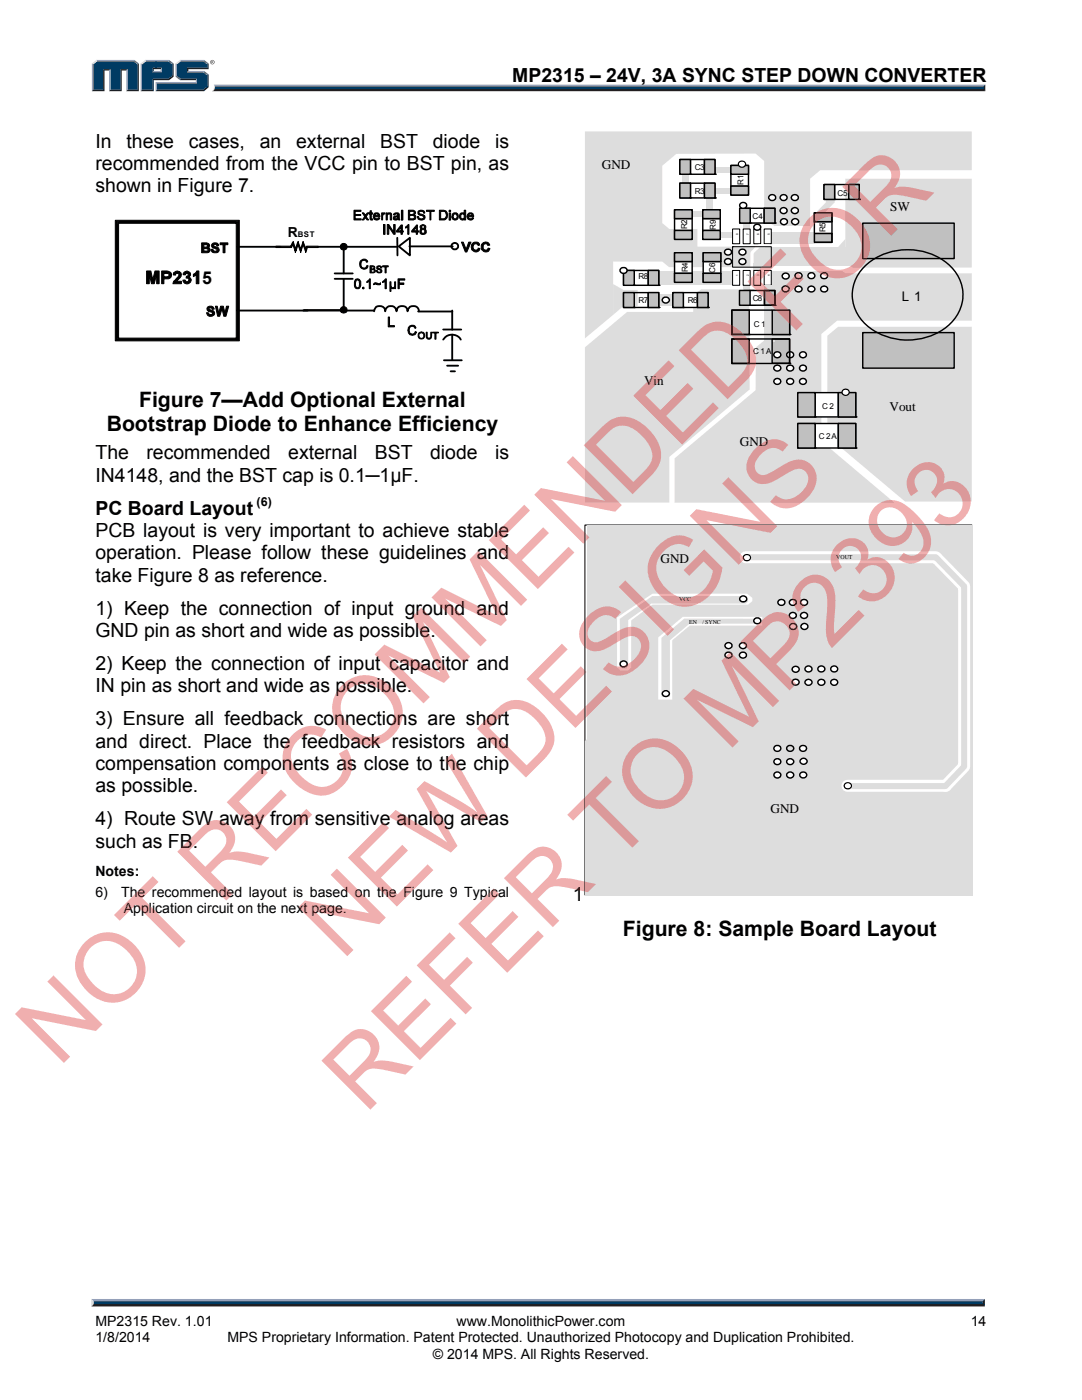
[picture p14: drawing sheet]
<svg xmlns="http://www.w3.org/2000/svg" width="216mm" height="279mm" viewBox="0 0 216 279" stroke-linecap="round" stroke-linejoin="round" font-family="sans-serif">
<defs><g id="words">
<g font-size="19.3" fill="#d92628">
<text x="68.3" y="191.9" transform="rotate(-45 68.3 191.9)">NEW DESIGNS</text>
<text x="11.7" y="213.2" transform="rotate(-45 11.7 213.2)">NOT RECOMMENDED FOR</text>
<text x="72.8" y="222.5" transform="rotate(-45 72.8 222.5)">REFER TO MP2393</text>
</g>
<g font-size="4.2">
<text x="27.7" y="81.2">Figure 7—Add Optional External</text>
<text x="21.3" y="86.1">Bootstrap Diode to Enhance Efficiency</text>
<text x="124.3" y="186.8">Figure 8: Sample Board Layout</text>
</g>
<g font-size="3.9">
<text x="102.2" y="16.3">MP2315 – 24V, 3A SYNC STEP DOWN CONVERTER</text>
<text x="19" y="29.5">In</text>
<text x="25.2" y="29.5">these</text>
<text x="37.7" y="29.5">cases,</text>
<text x="51.8" y="29.5">an</text>
<text x="59.1" y="29.5">external</text>
<text x="75.9" y="29.5">BST</text>
<text x="86.4" y="29.5">diode</text>
<text x="98.8" y="29.5">is</text>
<text x="19" y="33.9">recommended from the VCC pin to BST pin, as</text>
<text x="19" y="38.4">shown in Figure 7.</text>
<text x="19" y="91.7">The</text>
<text x="29.2" y="91.7">recommended</text>
<text x="57.5" y="91.7">external</text>
<text x="74.8" y="91.7">BST</text>
<text x="85.8" y="91.7">diode</text>
<text x="98.8" y="91.7">is</text>
<text x="19" y="96.1">IN4148, and the BST cap is 0.1─1μF.</text>
<text x="19" y="107.2">PCB layout is very important to achieve stable</text>
<text x="19.1" y="102.7">PC Board Layout</text>
<text x="19" y="111.6">operation. Please follow these guidelines and</text>
<text x="19" y="116.1">take Figure 8 as reference.</text>
<text x="19" y="122.7">1) Keep the connection of input ground and</text>
<text x="19" y="127.1">GND pin as short and wide as possible.</text>
<text x="19" y="133.7">2) Keep the connection of input capacitor and</text>
<text x="19" y="138.2">IN pin as short and wide as possible.</text>
<text x="19" y="144.7">3) Ensure all feedback connections are short</text>
<text x="19" y="149.2">and direct. Place the feedback resistors and</text>
<text x="19" y="153.7">compensation components as close to the chip</text>
<text x="19" y="158.1">as possible.</text>
<text x="19" y="164.7">4) Route SW away from sensitive analog areas</text>
<text x="19" y="169.2">such as FB.</text>
<text x="114.3" y="179.9">1</text>
</g>
<text font-size="3.5" x="40.3" y="56.6">5</text>
<g font-size="2.8">
<text x="57.4" y="47.2">R</text>
<text x="19" y="174.8">Notes:</text>
<text x="19" y="179">6)</text>
<text x="24.2" y="179">The recommended layout is based on the Figure 9 Typical</text>
<text x="24.7" y="182.3">Application circuit on the next page.</text>
<text x="19" y="267.9">1/8/2014</text>
<text x="19" y="264.6">MP2315 Rev. 1.01</text>
<text x="45.4" y="267.9">MPS Proprietary Information. Patent Protected. Unauthorized Photocopy and Duplication Prohibited.</text>
<text x="91.1" y="264.6">www.MonolithicPower.com</text>
<text x="193.7" y="264.6">14</text>
<text x="86.4" y="271.1">© 2014 MPS. All Rights Reserved.</text>
</g>
<g font-size="2.6">
<text x="120.1" y="33.8">GND</text>
<text x="177.7" y="42.1">SW</text>
<text x="179.9" y="60.2">L 1</text>
<text x="128.5" y="76.8">Vin</text>
<text x="177.5" y="82">Vout</text>
<text x="147.6" y="89.1">GND</text>
<text x="131.8" y="112.4">GND</text>
<text x="162.2" y="136.3">SW</text>
<text x="153.8" y="162.3">GND</text>
</g>
<text font-size="2.5" x="51.2" y="101">(6)</text>
<g font-size="1.6">
<text x="138.6" y="33.9">C3</text>
<text x="138.6" y="38.7">R3</text>
<text x="148.3" y="36.9" transform="rotate(-90 148.3 36.9)">R1</text>
<text x="167.1" y="39">C5</text>
<text x="59.4" y="47.2">BST</text>
<text x="137.1" y="45.8" transform="rotate(-90 137.1 45.8)">R2</text>
<text x="142.8" y="45.8" transform="rotate(-90 142.8 45.8)">R9</text>
<text x="150.2" y="43.7">C4</text>
<text x="164.7" y="46.3" transform="rotate(-90 164.7 46.3)">R5</text>
<text x="127.4" y="55.8">R8</text>
<text x="137.2" y="54.3" transform="rotate(-90 137.2 54.3)">R4</text>
<text x="142.7" y="54.4" transform="rotate(-90 142.7 54.4)">C6</text>
<text x="127.4" y="60.5">R7</text>
<text x="137.2" y="60.5">R6</text>
<text x="150.2" y="60">C8</text>
<text x="150.4" y="65.2">C 1</text>
<text x="150.3" y="70.7">C 1A</text>
<text x="164.1" y="81.6">C2</text>
<text x="163.4" y="87.7">C 2A</text>
</g>
<g font-size="1.2">
<text x="166.9" y="111.6">VOUT</text>
<text x="135.5" y="119.9">VCC</text>
<text x="137.5" y="124.5">EN</text>
<text x="140.1" y="124.5">/ SYNC</text>
<text x="158.9" y="126.3">BST</text>
</g>
<g font-size=".6">
<text x="147.3" y="46.9" transform="rotate(-90 147.3 46.9)">8</text>
<text x="149.4" y="46.9" transform="rotate(-90 149.4 46.9)">7</text>
<text x="151.5" y="46.9" transform="rotate(-90 151.5 46.9)">6</text>
<text x="153.6" y="46.9" transform="rotate(-90 153.6 46.9)">5</text>
<text x="147.3" y="55.1" transform="rotate(-90 147.3 55.1)">1</text>
<text x="149.4" y="55.1" transform="rotate(-90 149.4 55.1)">2</text>
<text x="151.5" y="55.1" transform="rotate(-90 151.5 55.1)">3</text>
<text x="153.6" y="55.1" transform="rotate(-90 153.6 55.1)">4</text>
</g>
</g></defs>
<path d="M42.7 16.9h153.9l-.4 .7h-153.4z" fill="#94a0b9"/>
<path d="M42.8 17.6h153.4l.4 .6h-154.3l.4-.2z" fill="#231f20"/>
<path d="M196.2 17.3l.4-.4v1.3l-.4-.4z" fill="#001339"/>
<path d="M42.9 17.3h153.3v.5h-153.4z" fill="#003b63"/>
<path d="M42.7 16.9l.2 .5a.78 .78 0 0 1-.6 .8l.1-.1a1.23 1.23 0 0 0 .3-1.2z" fill="#dcddde"/>
<path d="M30.4 14.4l.3-.2h1.3l.3 .2z" fill="#94a0b9"/>
<g fill="#003b63">
<path d="M18.6 12.8l.8-.6h7.2l.8 .6v5.1h-2v-4.1h-1.4v4.1h-2v-4.1h-1.4v4.1h-2z"/>
<path d="M28.3 12.8l.8-.6h2.2v1.3h-.9v.9h1.9v-.9h-1.3v-1.3h2.6l.8 .6v2.3l-.8 .6h-3.2v2.2h-2.1z"/>
<path d="M31.3 16.6h8v-.9h-3.2l-.9-.6v-2.3l.9-.6h4.4l.9 .6v.7h-4.1v.9h3.2l.9 .6v2.2l-.9 .7h-9.2z"/>
</g>
<path d="M35.9 12.1h4.8" fill="none" stroke="#94a0b9" stroke-width=".26"/>
<path d="M35 12.7l.9-.7 .2 .2-.8 .6z" fill="#dcddde"/>
<path d="M35.1 12.7v2.6" fill="none" stroke="#94a0b9" stroke-width=".27"/>
<path d="M35 15.3l.3-.2 .8 .6-.2 .3z" fill="#547194"/>
<path d="M35.9 15.9h3.4" fill="none" stroke="#001339" stroke-width=".26"/>
<g fill="#94a0b9">
<path d="M31 16.4h8.1v-.4l.2-.3v.9h-8z"/>
<path d="M31 16.4l.3 .2v1.3l-.3 .3z"/>
</g>
<path d="M37.3 13.5h4.1v-.7l.2-.1v1.1h-4v.4l-.3 .2z" fill="#001339"/>
<path d="M37.3 14.3h3.4" fill="none" stroke="#94a0b9" stroke-width=".26"/>
<path d="M40.7 14.2l.9 .7-.2 .1-.9-.6z" fill="#547194"/>
<g fill="#001339">
<path d="M31 18.2l.3-.3h9.2l.9-.7v-2.2l.2-.1v2.5l-.9 .8z"/>
<path d="M30.4 15.7h3.2l.8-.6v-2.3l.2-.1v2.6l-.9 .7h-3v2.2h-2.6l.2-.3h2.1z"/>
</g>
<path d="M33.7 12l.9 .7-.2 .1-.8-.6z" fill="#547194"/>
<path d="M29 12.1h4.7" fill="none" stroke="#94a0b9" stroke-width=".26"/>
<path d="M28.1 12.7l.9-.7 .1 .2-.8 .6z" fill="#dcddde"/>
<path d="M28.2 12.7v5.5" fill="none" stroke="#94a0b9" stroke-width=".27"/>
<path d="M32 13.8l.3-.3v.9l-.3-.2z" fill="#94a0b9"/>
<g fill="#001339">
<path d="M30.4 13.5h1.9l-.3 .3h-1.3v.4l-.3 .2z"/>
<path d="M27.4 12.8l.3-.1v5.5h-2.5l.2-.3h2z"/>
</g>
<path d="M26.8 12l.9 .7-.3 .1-.8-.6z" fill="#547194"/>
<path d="M19.2 12.1h7.6" fill="none" stroke="#94a0b9" stroke-width=".26"/>
<path d="M18.3 12.7l.9-.7 .2 .2-.8 .6z" fill="#dcddde"/>
<path d="M18.5 12.7v5.5" fill="none" stroke="#94a0b9" stroke-width=".27"/>
<path d="M20.6 13.8h1.4l-.2 .3h-.9v4.1h-2.6l.3-.3h2z" fill="#001339"/>
<path d="M21.9 13.8v4.4" fill="none" stroke="#94a0b9" stroke-width=".27"/>
<path d="M24 13.8h1.4l-.2 .3h-.9v4.1h-2.5l.2-.3h2z" fill="#001339"/>
<path d="M25.3 13.8v4.4" fill="none" stroke="#94a0b9" stroke-width=".27"/>
<path d="M40.7 12l.9 .7-.2 .1-.9-.6z" fill="#547194"/>
<g fill="#231f20">
<path d="M18.7 260h177.4l.4 .7h-178.3z"/>
<path d="M41.9 12.4a.45 .45 0 0 1 .9 0 .45 .45 0 0 1-.9 0zM42 12.4a.37 .37 0 0 0 .7 0 .37 .37 0 0 0-.7 0zM42.2 12.2h.3l.1 .5-.3-.3-.1 .3zM42.3 12.2v.2h.1z"/>
</g>
<path d="M18.3 259.2h178.2l-.4 .8h-177.4z" fill="#94a0b9"/>
<path d="M196.5 259.2v1.5l-.4-.4v-.6z" fill="#001339"/>
<path d="M18.7 259.7h177.4v.6h-177.4z" fill="#003b63"/>
<path d="M18.2 259.2l.5 .5v.6l-.5 .4z" fill="#dcddde"/>
<g fill="#000">
<path d="M29.3 54.1h.8l.4 1.7 .4-1.7h.8v2.5h-.4v-1.9l-.5 1.9h-.6l-.4-1.9v1.9h-.5z" fill-rule="evenodd"/>
<path d="M32.3 54.1a1.93 1.93 0 0 1 1.8 .4 .75 .75 0 0 1-.5 1.1h-.9v1h-.4zM32.7 54.6v.6h.9l.1-.1-.1-.5z" fill-rule="evenodd"/>
<path d="M34.6 54.4a.82 .82 0 0 1 1.3-.1 .82 .82 0 0 1-.1 1.2l-.6 .6h1v.5h-1.7l.1-.5 .6-.6a.61 .61 0 0 0 .4-.9h-.5l-.1 .3h-.4z" fill-rule="evenodd"/>
<path d="M36.7 54.3a.73 .73 0 0 1 .9-.1 .73 .73 0 0 1 .4 .8l-.3 .3a.77 .77 0 0 1 .2 1.2 .77 .77 0 0 1-1.3-.2l-.1-.4h.4a.37 .37 0 0 0 .6 .3 .37 .37 0 0 0-.1-.7h-.3l.1-.4a.28 .28 0 0 0 .3-.2 .28 .28 0 0 0-.1-.3h-.3l-.1 .3-.5-.1z" fill-rule="evenodd"/>
<path d="M38.6 54.7l.4-.2 .3-.4h.4v2.5h-.5v-1.8l-.6 .4z" fill-rule="evenodd"/>
<path d="M40.2 48.5h1.2a.48 .48 0 0 1 .4 .4 .48 .48 0 0 1-.2 .5 .54 .54 0 0 1 .3 .6 .54 .54 0 0 1-.5 .4h-1.2zM40.7 48.8v.5h.5l.2-.2-.1-.3zM40.7 49.6v.5h.7l.2-.1-.2-.3z" fill-rule="evenodd"/>
<path d="M42.3 48.7a.77 .77 0 0 1 1.3 .3l-.3 .1a.32 .32 0 0 0-.3-.3 .32 .32 0 0 0-.3 .3l.3 .2a.6 .6 0 0 1 .7 .5 .6 .6 0 0 1-.5 .6l-.9-.1-.2-.5h.4a.43 .43 0 0 0 .4 .3 .43 .43 0 0 0 .4-.3l-.9-.4-.2-.2z" fill-rule="evenodd"/>
<path d="M43.9 48.5h1.6v.3h-.6v1.6h-.4v-1.6h-.6z" fill-rule="evenodd"/>
<path d="M55.1 49.1h2.9v.2l.5-1.1 .6 1.8h-.2l.6-1.8 .6 1.7-.1 .1h-.1l.6-1.8 .7 1.7-.2 .1 .2-.9h2.3v.3h-2.3v-.1h.1l-.3 1.1-.5-1.9 .1 .1-.6 1.8-.6-1.8 .1-.1-.6 1.9-.5-1.8 .1-.1 .1 .1-.4 .8h-3.1z" fill-rule="evenodd"/>
<path d="M70.6 42h1.4v.2h-1.1v.6h1.1v.2h-1.1v.7h1.2v.2h-1.5z" fill-rule="evenodd"/>
<path d="M70.9 55.8a.76 .76 0 0 1 1.1 .4 1.51 1.51 0 0 1-.3 1.4 .66 .66 0 0 1-.8-.2l-.2-1.1zM71.1 55.9a1.06 1.06 0 0 0 .2 1.6l.1-.1a1.05 1.05 0 0 0 0-1.5z" fill-rule="evenodd"/>
<path d="M72.3 42.5h.3l.3 .5 .4-.5h.3l-.5 .7 .4 .7h-.3l-.3-.5-.3 .5h-.3l.5-.7z" fill-rule="evenodd"/>
<path d="M72 52l.6-.3a.75 .75 0 0 1 .8 .6h-.3l-.1-.3h-.4a.75 .75 0 0 0-.6 .9 .75 .75 0 0 0 1 .5l.2-.4h.2a.89 .89 0 0 1-1.1 .6 .89 .89 0 0 1-.5-1.2z" fill-rule="evenodd"/>
<path d="M73.8 53h.7a.39 .39 0 0 1 .3 .3 .39 .39 0 0 1-.1 .4 .37 .37 0 0 1 .2 .5 .37 .37 0 0 1-.4 .3h-.7zM74.1 53.3v.4l.6-.2-.1-.2zM74.1 53.8v.5h.5l.1-.3-.1-.2z" fill-rule="evenodd"/>
<path d="M73.2 56.2l.7-.6v2h-.2v-1.5l-.5 .3z" fill-rule="evenodd"/>
<path d="M73.8 42.1l.3-.1v.5h.3v.2h-.3v.9l.1 .2 .2-.1v.2l-.5-.1-.1-1.1h-.1z" fill-rule="evenodd"/>
<path d="M74.6 56.6a.63 .63 0 0 1 .8 0h.4l.1-.2v.4h-.1l-.8-.1-.4 .1z" fill-rule="evenodd"/>
<path d="M75.2 53.1a.63 .63 0 0 1 1 .2v.2h-.2a.32 .32 0 0 0-.3-.3 .32 .32 0 0 0-.3 .1v.3h.1a.47 .47 0 0 1 .6 .3 .47 .47 0 0 1-.2 .6l-.5-.1-.3-.4 .2 .1a.39 .39 0 0 0 .4 .2 .39 .39 0 0 0 .3-.3l-.3-.2a.48 .48 0 0 1-.5-.7z" fill-rule="evenodd"/>
<path d="M74.8 42.5a.67 .67 0 0 1 .7 .1 .67 .67 0 0 1 .3 .7h-1.1a.43 .43 0 0 0 .3 .4 .43 .43 0 0 0 .5-.2h.3a.73 .73 0 0 1-1.2 .2 .73 .73 0 0 1 .2-1.2zM74.8 42.8l-.1 .2h.8a.46 .46 0 0 0-.7-.2z" fill-rule="evenodd"/>
<path d="M76.2 42.5h.1v.2l.2-.2h.4l-.1 .2h-.2l-.2 .1-.1 1.1h-.1z" fill-rule="evenodd"/>
<path d="M76.3 53h1.2v.3h-.5v1.2h-.2v-1.2h-.5z" fill-rule="evenodd"/>
<path d="M77 42.5h.3v.2l.2-.2h.5l.1 .1v1.3h-.2v-1.1l-.2-.1-.4 .2v1h-.3z" fill-rule="evenodd"/>
<path d="M76.3 56.2l.8-.6v2h-.3v-1.5l-.5 .3z" fill-rule="evenodd"/>
<path d="M77.3 44.8h.3l.9 1.5v-1.5h.3v2h-.3l-.9-1.5v1.5h-.3z" fill-rule="evenodd"/>
<path d="M77.8 56.2h.2l.1 1.1 .1 .1h.3a1.1 1.1 0 0 0 .2-1.2h.2v1.4h-.2v-.2l-.2 .2-.5-.1v.6h-.2z" fill-rule="evenodd"/>
<path d="M79.4 55.6h1.4v.3h-1.1v.6h.9v.3h-.9v.8h-.3z" fill-rule="evenodd"/>
<path d="M78.6 42.6l.8-.1 .3 .2 .1 1.2-.5-.1a.44 .44 0 0 1-.8-.1 .44 .44 0 0 1 .5-.6l.3-.1v-.3h-.4l-.4 .2zM78.8 43.4a.28 .28 0 0 0 .2 .3 .28 .28 0 0 0 .3-.2v-.3z" fill-rule="evenodd"/>
<path d="M80.1 44.9h.2v1.2h.2v.2h-.2v.5h-.3v-.5h-.9v-.2zM80 45.3l-.6 .8h.6z" fill-rule="evenodd"/>
<path d="M81.5 42h1a.46 .46 0 0 1 .4 .3 .46 .46 0 0 1-.3 .5 .56 .56 0 0 1 .3 .7 .56 .56 0 0 1-.6 .4h-.8zM81.7 42.2v.6h.6a.32 .32 0 0 0 .4-.2 .32 .32 0 0 0-.3-.4zM81.7 43v.7l.9-.1 .1-.4-.2-.2z" fill-rule="evenodd"/>
<path d="M80.9 45.3l.7-.5v2h-.2v-1.5l-.5 .2z" fill-rule="evenodd"/>
<path d="M83.1 44.9h.2v1.2h.2v.2h-.2v.5h-.2v-.5h-1v-.2zM83.1 45.3l-.6 .8h.6z" fill-rule="evenodd"/>
<path d="M83.5 42.1a.74 .74 0 0 1 .8-.2 .74 .74 0 0 1 .5 .6h-.3a.5 .5 0 0 0-.4-.3 .5 .5 0 0 0-.5 .3l.2 .2 .7 .2a.61 .61 0 0 1 .2 .8 .61 .61 0 0 1-.9 .2l-.4-.1-.1-.4v-.2h.2a.49 .49 0 0 0 .5 .6 .49 .49 0 0 0 .5-.6l-.3-.2a.64 .64 0 0 1-.6-.1 .64 .64 0 0 1-.2-.7z" fill-rule="evenodd"/>
<path d="M84 45a.69 .69 0 0 1 1 .1v.4l-.3 .2 .3 .2a.65 .65 0 0 1-.3 .9 .65 .65 0 0 1-.9-.3v-.6l.3-.2a.38 .38 0 0 1-.3-.3 .38 .38 0 0 1 .2-.4zM84.2 45.1a.27 .27 0 0 0 0 .4 .27 .27 0 0 0 .3 0l.2-.1v-.2l-.2-.2zM84.1 45.9v.1a.39 .39 0 0 0 .1 .5 .39 .39 0 0 0 .6-.1l-.1-.5z" fill-rule="evenodd"/>
<path d="M85.1 42h1.6v.2h-.7v1.7h-.2v-1.7h-.7z" fill-rule="evenodd"/>
<path d="M87.7 42h.9a1.03 1.03 0 0 1 .7 .9 1.03 1.03 0 0 1-.7 1h-.9zM87.9 42.2v1.5h.6a.79 .79 0 0 0 .6-.7 .79 .79 0 0 0-.5-.8z" fill-rule="evenodd"/>
<path d="M89.6 42h.3v.2h-.3zM89.6 42.5h.3v1.4h-.3z" fill-rule="evenodd"/>
<path d="M90.1 43.2a.7 .7 0 0 1 1.4 0 .7 .7 0 0 1-1.4 0zM90.6 42.7a.69 .69 0 0 0 .2 1.1 .52 .52 0 0 0 .4-.7 .52 .52 0 0 0-.6-.4z" fill-rule="evenodd"/>
<path d="M91.8 42.6l.6-.1 .2 .2v-.7h.3v1.9h-.3v-.2v.1a.71 .71 0 0 1-.9-.3 .71 .71 0 0 1 .1-.9zM92.1 42.7l-.2 .3a.42 .42 0 0 0 .1 .5 .42 .42 0 0 0 .6 .1l-.1-.9z" fill-rule="evenodd"/>
<path d="M92.1 48.3h.3l.6 1.5 .5-1.5h.5l-.8 2h-.3z" fill-rule="evenodd"/>
<path d="M93.4 42.7l.3-.2h.4l.3 .1 .1 .4v.3h-1a.41 .41 0 0 0 .2 .4 .41 .41 0 0 0 .5-.2h.3a.71 .71 0 0 1-1 .3 .71 .71 0 0 1-.1-1.1zM93.5 42.8v.2h.7a.39 .39 0 0 0-.3-.3 .39 .39 0 0 0-.4 .1z" fill-rule="evenodd"/>
<path d="M94.3 48.6a.8 .8 0 0 1 .8-.3 .8 .8 0 0 1 .6 .6l-.3 .1a.52 .52 0 0 0-.6-.3 .52 .52 0 0 0-.4 .6 .58 .58 0 0 0 .3 .6 .58 .58 0 0 0 .7-.2v-.2l.4 .1a.94 .94 0 0 1-1.4 .5 .94 .94 0 0 1-.1-1.5z" fill-rule="evenodd"/>
<path d="M96.2 48.6a.85 .85 0 0 1 .9-.3 .85 .85 0 0 1 .6 .6l-.4 .1a.48 .48 0 0 0-.5-.3 .48 .48 0 0 0-.4 .4v.4a.52 .52 0 0 0 .5 .4 .52 .52 0 0 0 .5-.4l.4 .1a.89 .89 0 0 1-.9 .7 .89 .89 0 0 1-.9-.7v-.6z" fill-rule="evenodd"/>
<path d="M23.3 44.3v.3h24.1v-.3h-.3v23.5h.3v-.3h-24.1v.3h.4v-23.5zM23 44v24h24.8v-24z" fill-rule="evenodd"/>
<path d="M41.4 61.3a.81 .81 0 0 1 1.4 .4h-.5a.36 .36 0 0 0-.3-.3 .36 .36 0 0 0-.4 .3h.1a1.21 1.21 0 0 1 1.1 .7 .81 .81 0 0 1-.8 .7 .81 .81 0 0 1-.8-.7h.4a.44 .44 0 0 0 .4 .4 .44 .44 0 0 0 .5-.4l-.2-.1a.82 .82 0 0 1-1-.8z" fill-rule="evenodd"/>
<path d="M43 61.1h.3l.3 1.4 .4-1.4h.6l.3 1.4 .3-1.4h.4l-.5 2h-.4l-.4-1.5-.5 1.5h-.4z" fill-rule="evenodd"/>
<path d="M77.5 63.3h.2v1.7h1v.2h-1.2z" fill-rule="evenodd"/>
<path d="M81.8 65.1a.8 .8 0 0 1 1.2 .3l-.2 .2-.3-.5a.75 .75 0 0 0-.9 .9 .75 .75 0 0 0 1.1 .5l.2-.3 .2 .1a.91 .91 0 0 1-1.2 .5 .91 .91 0 0 1-.5-1.2z" fill-rule="evenodd"/>
<path d="M83.4 67a.7 .7 0 0 1 1.4 0 .7 .7 0 0 1-1.4 0zM83.6 67a.53 .53 0 0 0 1 0 .53 .53 0 0 0-1 0z" fill-rule="evenodd"/>
<path d="M85 66.3h.2v1l.2 .2 .5-.1 .1-1.1h.1v1.1l-.3 .3h-.4l-.3-.3z" fill-rule="evenodd"/>
<path d="M86.3 66.3h1.2v.1h-.5v1.3h-.2v-1.3h-.5z" fill-rule="evenodd"/>
<circle cx="68.6" cy="49.2" r=".67"/>
<circle cx="68.6" cy="61.8" r=".67"/>
</g>
<g fill="none" stroke="#000" stroke-width=".2">
<path d="M23 44h24.8v24h-24.8zM23.3 44.3v.3h24.1v-.3h-.3v23.5h.3v-.3h-24.1v.3h.4v-23.5zM29.3 54.1h.8l.4 1.7 .4-1.7h.8v2.5h-.4v-1.9l-.5 1.9h-.6l-.4-1.9v1.9h-.5zM32.3 54.1a1.93 1.93 0 0 1 1.8 .4 .75 .75 0 0 1-.5 1.1h-.9v1h-.4zM32.7 54.6h.9l.1 .5-.1 .1h-.9zM34.6 54.4a.82 .82 0 0 1 1.3-.1 .82 .82 0 0 1-.1 1.2l-.6 .6h1v.5h-1.7l.1-.5 .6-.6a.61 .61 0 0 0 .4-.9h-.5l-.1 .3h-.4zM36.7 54.3a.73 .73 0 0 1 .9-.1 .73 .73 0 0 1 .4 .8l-.3 .3a.77 .77 0 0 1 .2 1.2 .77 .77 0 0 1-1.3-.2l-.1-.4h.4a.37 .37 0 0 0 .6 .3 .37 .37 0 0 0-.1-.7h-.3l.1-.4a.28 .28 0 0 0 .3-.2 .28 .28 0 0 0-.1-.3h-.3l-.1 .3-.5-.1zM38.6 54.7l.4-.2 .3-.4h.4v2.5h-.5v-1.8l-.6 .4zM40.2 48.5h1.2a.48 .48 0 0 1 .4 .4 .48 .48 0 0 1-.2 .5 .54 .54 0 0 1 .3 .6 .54 .54 0 0 1-.5 .4h-1.2zM40.7 48.8h.6l.1 .3-.2 .2h-.5zM40.7 49.6l.7 .1 .2 .3-.2 .1h-.7zM42.3 48.7a.77 .77 0 0 1 1.3 .3l-.3 .1a.32 .32 0 0 0-.3-.3 .32 .32 0 0 0-.3 .3l.3 .2a.6 .6 0 0 1 .7 .5 .6 .6 0 0 1-.5 .6l-.9-.1-.2-.5h.4a.43 .43 0 0 0 .4 .3 .43 .43 0 0 0 .4-.3l-.9-.4-.2-.2z"/>
<path d="M43.9 48.5h1.6v.3h-.6v1.6h-.4v-1.6h-.6zM55.1 49.1h2.9v.2l.5-1.1 .6 1.8h-.2l.6-1.8 .6 1.7-.1 .1h-.1l.6-1.8 .7 1.7-.2 .1 .2-.9h2.3v.3h-2.3v-.1h.1l-.3 1.1-.5-1.9 .1 .1-.6 1.8-.6-1.8 .1-.1-.6 1.9-.5-1.8 .1-.1 .1 .1-.4 .8h-3.1zM70.6 42h1.4v.2h-1.1v.6h1.1v.2h-1.1v.7h1.2v.2h-1.5zM70.9 55.8a.76 .76 0 0 1 1.1 .4 1.51 1.51 0 0 1-.3 1.4 .66 .66 0 0 1-.8-.2l-.2-1.1zM71.1 55.9a.42 .42 0 0 1 .5 .1 .42 .42 0 0 1 .1 .4v.6a.39 .39 0 0 1-.4 .5 .39 .39 0 0 1-.4-.5v-.6zM72 52l.6-.3a.75 .75 0 0 1 .8 .6h-.3l-.1-.3h-.4a.75 .75 0 0 0-.6 .9 .75 .75 0 0 0 1 .5l.2-.4h.2a.89 .89 0 0 1-1.1 .6 .89 .89 0 0 1-.5-1.2zM72.3 42.5h.3l.3 .5 .4-.5h.3l-.5 .7 .4 .7h-.3l-.3-.5-.3 .5h-.3l.5-.7zM72.4 57.3h.2v.3h-.2zM72.4 57.6h.1M73.2 56.2l.7-.6v2h-.2v-1.5l-.5 .3zM73.8 53h.7a.39 .39 0 0 1 .3 .3 .39 .39 0 0 1-.1 .4 .37 .37 0 0 1 .2 .5 .37 .37 0 0 1-.4 .3h-.7zM73.8 42.1l.3-.1v.5h.3v.2h-.3v.9l.1 .2 .2-.1v.2l-.5-.1-.1-1.1h-.1z"/>
<path d="M74.1 53.3h.5l.1 .2-.6 .2zM74.1 53.8h.5l.1 .2-.1 .3h-.5zM74.6 56.6a.63 .63 0 0 1 .8 0h.4l.1-.2v.4h-.1l-.8-.1-.4 .1zM74.8 42.5a.67 .67 0 0 1 .7 .1 .67 .67 0 0 1 .3 .7h-1.1a.43 .43 0 0 0 .3 .4 .43 .43 0 0 0 .5-.2h.3a.73 .73 0 0 1-1.2 .2 .73 .73 0 0 1 .2-1.2zM74.8 42.8a.46 .46 0 0 1 .7 .2h-.8zM75.2 53.1a.63 .63 0 0 1 1 .2v.2h-.2a.32 .32 0 0 0-.3-.3 .32 .32 0 0 0-.3 .1v.3h.1a.47 .47 0 0 1 .6 .3 .47 .47 0 0 1-.2 .6l-.5-.1-.3-.4 .2 .1a.39 .39 0 0 0 .4 .2 .39 .39 0 0 0 .3-.3l-.3-.2a.48 .48 0 0 1-.5-.7zM76.2 42.5h.1v.2l.2-.2h.4l-.1 .2h-.2l-.2 .1-.1 1.1h-.1zM76.3 53h1.2v.3h-.5v1.2h-.2v-1.2h-.5zM76.3 56.2l.8-.6v2h-.3v-1.5l-.5 .3zM76.6 44.8h.2v2h-.2zM76.6 46.8h.1M77 42.5h.3v.2l.2-.2h.5l.1 .1v1.3h-.2v-1.1l-.2-.1-.4 .2v1h-.3z"/>
<path d="M77.3 44.8h.3l.9 1.5v-1.5h.3v2h-.3l-.9-1.5v1.5h-.3zM77.8 56.2h.2l.1 1.1 .1 .1h.3a1.1 1.1 0 0 0 .2-1.2h.2v1.4h-.2v-.2l-.2 .2-.5-.1v.6h-.2zM78.6 42.6l.8-.1 .3 .2 .1 1.2-.5-.1a.44 .44 0 0 1-.8-.1 .44 .44 0 0 1 .5-.6l.3-.1v-.3h-.4l-.4 .2zM78.8 43.4l.5-.2v.4a.26 .26 0 0 1-.4 .1 .26 .26 0 0 1-.1-.3zM79.4 55.6h1.4v.3h-1.1v.6h.9v.3h-.9v.8h-.3zM80 45.3v.8h-.6zM80.1 44.9h.2v1.2h.2v.2h-.2v.5h-.3v-.5h-.9v-.2zM80.1 42h.3v1.9h-.3zM80.1 43.9h.1M80.9 45.3l.7-.5v2h-.2v-1.5l-.5 .2zM81.5 42h1a.46 .46 0 0 1 .4 .3 .46 .46 0 0 1-.3 .5 .56 .56 0 0 1 .3 .7 .56 .56 0 0 1-.6 .4h-.8zM81.7 42.2h.7l.2 .1a.34 .34 0 0 1-.3 .5h-.6z"/>
<path d="M81.7 43h.8l.2 .2-.1 .4-.9 .1zM83.1 45.3v.8h-.6zM83.1 44.9h.2v1.2h.2v.2h-.2v.5h-.2v-.5h-1v-.2zM83.5 42.1a.74 .74 0 0 1 .8-.2 .74 .74 0 0 1 .5 .6h-.3a.5 .5 0 0 0-.4-.3 .5 .5 0 0 0-.5 .3l.2 .2 .7 .2a.61 .61 0 0 1 .2 .8 .61 .61 0 0 1-.9 .2l-.4-.1-.1-.4v-.2h.2a.49 .49 0 0 0 .5 .6 .49 .49 0 0 0 .5-.6l-.3-.2a.64 .64 0 0 1-.6-.1 .64 .64 0 0 1-.2-.7zM84 45a.69 .69 0 0 1 1 .1v.4l-.3 .2 .3 .2a.65 .65 0 0 1-.3 .9 .65 .65 0 0 1-.9-.3v-.6l.3-.2a.38 .38 0 0 1-.3-.3 .38 .38 0 0 1 .2-.4zM84.1 45.9h.6v.6a.41 .41 0 0 1-.6 0 .41 .41 0 0 1 0-.6zM84.2 45.1h.5v.3a.31 .31 0 0 1-.4 .2 .31 .31 0 0 1-.1-.5zM85.1 42h1.6v.2h-.7v1.7h-.2v-1.7h-.7zM87.7 42h.9a1.03 1.03 0 0 1 .7 .9 1.03 1.03 0 0 1-.7 1h-.9zM87.9 42.2h.7a.77 .77 0 0 1 .5 .8 .77 .77 0 0 1-.6 .7h-.6zM89.6 42h.3v.2h-.3zM89.6 42.2h.1"/>
<path d="M89.6 42.5h.3v1.4h-.3zM89.6 43.9h.1M90.6 42.7a.49 .49 0 0 1 .7 .5 .49 .49 0 0 1-.7 .4l-.2-.4zM91.8 42.6l.6-.1 .2 .2v-.7h.3v1.9h-.3v-.2v.1a.71 .71 0 0 1-.9-.3 .71 .71 0 0 1 .1-.9zM92.1 48.3h.3l.6 1.5 .5-1.5h.5l-.8 2h-.3zM92.1 42.7h.4l.1 .7a.36 .36 0 0 1-.4 .3 .36 .36 0 0 1-.3-.5zM93.4 42.7l.3-.2h.4l.3 .1 .1 .4v.3h-1a.41 .41 0 0 0 .2 .4 .41 .41 0 0 0 .5-.2h.3a.71 .71 0 0 1-1 .3 .71 .71 0 0 1-.1-1.1zM93.5 42.8a.39 .39 0 0 1 .4-.1 .39 .39 0 0 1 .3 .3h-.7zM94.3 48.6a.8 .8 0 0 1 .8-.3 .8 .8 0 0 1 .6 .6l-.3 .1a.52 .52 0 0 0-.6-.3 .52 .52 0 0 0-.4 .6 .58 .58 0 0 0 .3 .6 .58 .58 0 0 0 .7-.2v-.2l.4 .1a.94 .94 0 0 1-1.4 .5 .94 .94 0 0 1-.1-1.5zM96.2 48.6a.85 .85 0 0 1 .9-.3 .85 .85 0 0 1 .6 .6l-.4 .1a.48 .48 0 0 0-.5-.3 .48 .48 0 0 0-.4 .4v.4a.52 .52 0 0 0 .5 .4 .52 .52 0 0 0 .5-.4l.4 .1a.89 .89 0 0 1-.9 .7 .89 .89 0 0 1-.9-.7v-.6zM41.4 61.3a.81 .81 0 0 1 1.4 .4h-.5a.36 .36 0 0 0-.3-.3 .36 .36 0 0 0-.4 .3h.1a1.21 1.21 0 0 1 1.1 .7 .81 .81 0 0 1-.8 .7 .81 .81 0 0 1-.8-.7h.4a.44 .44 0 0 0 .4 .4 .44 .44 0 0 0 .5-.4l-.2-.1a.82 .82 0 0 1-1-.8zM43 61.1h.3l.3 1.4 .4-1.4h.6l.3 1.4 .3-1.4h.4l-.5 2h-.4l-.4-1.5-.5 1.5h-.4z"/>
<path d="M77.5 63.3h.2v1.7h1v.2h-1.2zM81.8 65.1a.8 .8 0 0 1 1.2 .3l-.2 .2-.3-.5a.75 .75 0 0 0-.9 .9 .75 .75 0 0 0 1.1 .5l.2-.3 .2 .1a.91 .91 0 0 1-1.2 .5 .91 .91 0 0 1-.5-1.2zM85 66.3h.2v1l.2 .2 .5-.1 .1-1.1h.1v1.1l-.3 .3h-.4l-.3-.3zM86.3 66.3h1.2v.1h-.5v1.3h-.2v-1.3h-.5z"/>
<circle cx="68.6" cy="49.2" r=".67"/>
<circle cx="90.8" cy="43.2" r=".69"/>
<circle cx="68.6" cy="61.8" r=".67"/>
<circle cx="84.1" cy="67" r=".67"/>
<circle cx="84.1" cy="67" r=".53"/>
</g>
<g fill="none" stroke="#000" stroke-width=".37">
<path d="M47.4 49.3h8.6M63.5 49.3h15.6M66.8 55.6h3.6M66.8 54.6h3.6M68.6 55.6v6.3h-7.9M68.6 49v5.6M79.3 47.5v3.5M79.6 49.2l2.2-1.7v3.5zM81.7 49.2h8.6M47.3 62h27.3M74.7 62.1a1.1 1.1 0 0 1 1.1-1 1.1 1.1 0 0 1 1.1 1 1.14 1.14 0 0 1 1.1-1 1.14 1.14 0 0 1 1.1 1 1.1 1.1 0 0 1 1.1-1 1.1 1.1 0 0 1 1.1 1 1.14 1.14 0 0 1 1.2-1 1.14 1.14 0 0 1 1.1 1M83.4 62.2h6.9"/>
<path d="M88.4 67.8a2.06 2.06 0 0 1 3.5 0M88.4 65.8h3.6M88.6 71.9h3.5M89.2 73h2.2M89.9 74.1h.9M90.2 62v3.8M90.2 66.8v5"/>
<circle cx="90.8" cy="49.1" r=".67"/>
</g>
<path d="M72.4 57.3h.2v.3h-.2zM76.6 44.8h.2v2h-.2zM80.1 42h.3v1.9h-.3z" fill="#000"/>
<path d="M116.8 26.1h77.2v73.9h-77.2z" fill="#fff"/>
<path d="M116.8 26.1h77.2v73.9h-77.2z" fill="none" stroke="#fff" stroke-width=".2"/>
<path d="M148.3 54h1.3v5h-1.3z" fill="#ddd"/>
<path d="M116.7 26.2h77.2v7.8h-30.2l-2.1 1.7v14.8h5.6v2.9l1.5 1.1h25.2v9.5h-26.9l-3.1 2.7v21.3l14.6 12.3h-43.9v-8.8l16.2-13.6v-8.6l3.3-2.7v-9.1h-.9l-.7-.6v-2.9l-.5-.6-18.5-.1-1.4-1.1h-9.8v10.6l-5.6 4.7z" fill-rule="evenodd" fill="#ddd"/>
<path d="M132.1 33.1l2.9-2.4 15.8-.1 1.7 1.5v11.8l3.5 2v3.3h-16.8v-3.5h-5.6l-1.5-1.2z" fill-rule="evenodd" fill="#fff"/>
<g fill="#ddd">
<path d="M140.9 33.3h7.8v1.1h-7.8z"/>
<path d="M136.1 32.4h1.3v6.5h-1.3z"/>
<path d="M141.3 37.6h7.7v1h-7.7z"/>
<path d="M141 36.8h1.2v6.5h-1.2z"/>
<path d="M135.3 42.2h7.7v1.1h-7.7z"/>
<path d="M140.9 46.4h6v1.1h-6z"/>
<path d="M148.4 42.5h1.2v5h-1.2z"/>
<path d="M129.8 58.7h6.2v2.4h-6.2z"/>
<path d="M129.8 54.2h17.4v2.7h-17.4z"/>
</g>
<g fill="#ddd">
<path d="M122.3 56.7l2.1 1.2h2.8v3.2h-2.8l-2.1 1.7z" fill-rule="evenodd"/>
<path d="M116.7 69.3l8.4-7h13.2v-3.2l1.6-1.4h8.4l1.2 1 .1 19-16 13.5v9.1h-16.9z" fill-rule="evenodd"/>
<path d="M165.1 67l2.1-1.8h26.7v34.9h-13.3l-15.5-13.1z" fill-rule="evenodd"/>
<path d="M164.8 37.4h1.7v3l-1.7 1.8v2.9h-1.8v-2.9l1.8-1.8z" fill-rule="evenodd"/>
<path d="M168.7 35.7h25.2v17.7h-23.8l-1.4-1.2z" fill-rule="evenodd"/>
</g>
<path d="M146.2 45.7h1.4v2.9h-1.4z" fill="#fff"/>
<path d="M146.2 45.7h1.4v2.9h-1.4z" fill="none" stroke="#000" stroke-width=".2"/>
<path d="M148.3 45.7h1.4v2.9h-1.4z" fill="#fff"/>
<path d="M148.3 45.7h1.4v2.9h-1.4z" fill="none" stroke="#000" stroke-width=".2"/>
<path d="M150.4 45.7h1.4v2.9h-1.4z" fill="#fff"/>
<path d="M150.4 45.7h1.4v2.9h-1.4z" fill="none" stroke="#000" stroke-width=".2"/>
<g fill="#fff">
<path d="M152.5 45.7h1.4v2.9h-1.4z"/>
<path d="M146.2 54h1.4v2.9h-1.4z"/>
</g>
<path d="M146.2 54h1.4v2.9h-1.4z" fill="none" stroke="#000" stroke-width=".2"/>
<path d="M148.3 54h1.4v2.9h-1.4z" fill="#fff"/>
<path d="M148.3 54h1.4v2.9h-1.4z" fill="none" stroke="#000" stroke-width=".2"/>
<g fill="#fff">
<path d="M150.4 54h1.4v2.9h-1.4z"/>
<path d="M152.5 54h1.4v2.9h-1.4z"/>
</g>
<path d="M152.5 54h1.4v2.9h-1.4z" fill="none" stroke="#000" stroke-width=".2"/>
<path d="M140.3 50.4h3.5v5.9h-3.5z" fill="#fff"/>
<path d="M140.3 50.4h3.5v5.9h-3.5zM140.3 52.2h3.5M140.3 54.5h3.5" fill="none" stroke="#000" stroke-width=".29"/>
<path d="M140.3 50.4h3.5v1.8h-3.5z" fill="#c0c0c0"/>
<path d="M140.3 50.4h3.5v1.8h-3.5z" fill="none" stroke="#000" stroke-width=".29"/>
<path d="M140.3 54.5h3.5v1.8h-3.5z" fill="#c0c0c0"/>
<path d="M140.3 54.5h3.5v1.8h-3.5z" fill="none" stroke="#000" stroke-width=".29"/>
<path d="M134.6 50.4h3.5v5.9h-3.5z" fill="#fff"/>
<path d="M134.6 50.4h3.5v5.9h-3.5zM134.6 52.2h3.5M134.6 54.5h3.5" fill="none" stroke="#000" stroke-width=".29"/>
<path d="M134.6 50.4h3.5v1.8h-3.5z" fill="#c0c0c0"/>
<path d="M134.6 50.4h3.5v1.8h-3.5z" fill="none" stroke="#000" stroke-width=".29"/>
<path d="M134.6 54.5h3.5v1.8h-3.5z" fill="#c0c0c0"/>
<path d="M134.6 54.5h3.5v1.8h-3.5z" fill="none" stroke="#000" stroke-width=".29"/>
<path d="M124.4 54h7v2.9h-7z" fill="#fff"/>
<path d="M124.4 54h7v2.9h-7zM126.6 54v2.9M129.3 54v2.9M131.4 56.9h.1" fill="none" stroke="#000" stroke-width=".29"/>
<path d="M124.4 54h2.2v2.9h-2.2z" fill="#c0c0c0"/>
<path d="M124.4 54h2.2v2.9h-2.2zM126.6 56.9h.1" fill="none" stroke="#000" stroke-width=".29"/>
<path d="M129.3 54h2.1v2.9h-2.1z" fill="#c0c0c0"/>
<path d="M124.4 58.4h7v3h-7zM126.6 58.4v3M129.3 58.4v3M129.3 54h2.1v2.9h-2.1zM131.4 56.9h.1M131.4 61.4h.1" fill="none" stroke="#000" stroke-width=".29"/>
<path d="M124.4 58.4h2.2v3h-2.2z" fill="#c0c0c0"/>
<path d="M124.4 58.4h2.2v3h-2.2zM126.6 61.4h.1" fill="none" stroke="#000" stroke-width=".29"/>
<path d="M129.3 58.4h2.1v3h-2.1z" fill="#c0c0c0"/>
<path d="M129.3 58.4h2.1v3h-2.1zM131.4 61.4h.1" fill="none" stroke="#000" stroke-width=".29"/>
<path d="M134.3 58.4h7v3h-7z" fill="#fff"/>
<path d="M134.3 58.4h7v3h-7zM136.4 58.4v3M139.2 58.4v3M141.3 61.4h.1" fill="none" stroke="#000" stroke-width=".29"/>
<path d="M134.3 58.4h2.1v3h-2.1z" fill="#c0c0c0"/>
<path d="M134.3 58.4h2.1v3h-2.1zM136.4 61.4h.1" fill="none" stroke="#000" stroke-width=".29"/>
<path d="M139.2 58.4h2.1v3h-2.1z" fill="#c0c0c0"/>
<path d="M139.2 58.4h2.1v3h-2.1zM141.3 61.4h.1" fill="none" stroke="#000" stroke-width=".29"/>
<path d="M134.6 41.9h3.5v5.9h-3.5z" fill="#fff"/>
<path d="M134.6 41.9h3.5v5.9h-3.5zM134.6 43.6h3.5M134.6 46h3.5" fill="none" stroke="#000" stroke-width=".29"/>
<path d="M134.6 41.9h3.5v1.7h-3.5z" fill="#c0c0c0"/>
<path d="M134.6 41.9h3.5v1.7h-3.5z" fill="none" stroke="#000" stroke-width=".29"/>
<path d="M134.6 46h3.5v1.8h-3.5z" fill="#c0c0c0"/>
<path d="M134.6 46h3.5v1.8h-3.5z" fill="none" stroke="#000" stroke-width=".29"/>
<path d="M140.2 41.9h3.5v5.9h-3.5z" fill="#fff"/>
<path d="M140.2 41.9h3.5v5.9h-3.5zM140.2 43.6h3.5M140.2 46h3.5" fill="none" stroke="#000" stroke-width=".29"/>
<path d="M140.2 41.9h3.5v1.7h-3.5z" fill="#c0c0c0"/>
<path d="M140.2 41.9h3.5v1.7h-3.5z" fill="none" stroke="#000" stroke-width=".29"/>
<path d="M140.2 46h3.5v1.8h-3.5z" fill="#c0c0c0"/>
<path d="M140.2 46h3.5v1.8h-3.5z" fill="none" stroke="#000" stroke-width=".29"/>
<path d="M135.7 36.6h7v2.9h-7z" fill="#fff"/>
<path d="M135.7 36.6h7v2.9h-7zM137.8 36.6v2.9M140.6 36.6v2.9M142.7 39.5h.1" fill="none" stroke="#000" stroke-width=".29"/>
<path d="M135.7 36.6h2.1v2.9h-2.1z" fill="#c0c0c0"/>
<path d="M135.7 36.6h2.1v2.9h-2.1zM137.8 39.5h.1" fill="none" stroke="#000" stroke-width=".29"/>
<path d="M140.6 36.6h2.1v2.9h-2.1z" fill="#c0c0c0"/>
<path d="M140.6 36.6h2.1v2.9h-2.1zM142.7 39.5h.1" fill="none" stroke="#000" stroke-width=".29"/>
<path d="M135.7 31.8h7v3h-7z" fill="#fff"/>
<path d="M135.7 31.8h7v3h-7zM137.8 31.8v3M140.6 31.8v3M142.7 34.8h.1" fill="none" stroke="#000" stroke-width=".29"/>
<path d="M135.7 31.8h2.1v3h-2.1z" fill="#c0c0c0"/>
<path d="M135.7 31.8h2.1v3h-2.1zM137.8 34.8h.1" fill="none" stroke="#000" stroke-width=".29"/>
<path d="M140.6 31.8h2.1v3h-2.1z" fill="#c0c0c0"/>
<path d="M140.6 31.8h2.1v3h-2.1zM142.7 34.8h.1" fill="none" stroke="#000" stroke-width=".29"/>
<path d="M145.8 33h3.6v5.9h-3.6z" fill="#fff"/>
<path d="M145.8 33h3.6v5.9h-3.6zM145.8 34.8h3.6M145.8 37.1h3.6" fill="none" stroke="#000" stroke-width=".29"/>
<path d="M145.8 33h3.6v1.8h-3.6z" fill="#c0c0c0"/>
<path d="M145.8 33h3.6v1.8h-3.6z" fill="none" stroke="#000" stroke-width=".29"/>
<path d="M145.8 37.1h3.6v1.8h-3.6z" fill="#c0c0c0"/>
<path d="M145.8 37.1h3.6v1.8h-3.6z" fill="none" stroke="#000" stroke-width=".29"/>
<path d="M147.6 41.6h7v2.9h-7z" fill="#fff"/>
<path d="M147.6 41.6h7v2.9h-7zM149.7 41.6v2.9M152.5 41.6v2.9M154.6 44.5h.1" fill="none" stroke="#000" stroke-width=".29"/>
<path d="M147.6 41.6h2.1v2.9h-2.1z" fill="#c0c0c0"/>
<path d="M147.6 41.6h2.1v2.9h-2.1zM149.7 44.5h.1" fill="none" stroke="#000" stroke-width=".29"/>
<path d="M152.5 41.6h2.1v2.9h-2.1z" fill="#c0c0c0"/>
<path d="M152.5 41.6h2.1v2.9h-2.1zM154.6 44.5h.1" fill="none" stroke="#000" stroke-width=".29"/>
<path d="M146 61.7h3.5v4.9h-3.5z" fill="#c0c0c0"/>
<path d="M146 61.9h3.5v4.9h-3.5zM149.5 66.8h.1" fill="none" stroke="#000" stroke-width=".29"/>
<path d="M146 67.6h3.5v4.9h-3.5z" fill="#c0c0c0"/>
<path d="M146 67.6h3.5v4.9h-3.5zM149.5 72.5h.1" fill="none" stroke="#000" stroke-width=".29"/>
<path d="M154.1 67.5h3.4v4.8h-3.4z" fill="#c0c0c0"/>
<path d="M159.2 78.4h11.6v4.8h-11.6z" fill="#fff"/>
<path d="M159.2 78.4h11.6v4.8h-11.6zM162.6 78.4v4.8M167.3 78.4v4.8M170.8 83.2h.1" fill="none" stroke="#000" stroke-width=".29"/>
<path d="M159.2 78.4h3.4v4.8h-3.4z" fill="#c0c0c0"/>
<path d="M159.2 78.4h3.4v4.8h-3.4zM162.6 83.2h.1" fill="none" stroke="#000" stroke-width=".29"/>
<path d="M167.3 78.4h3.5v4.8h-3.5z" fill="#c0c0c0"/>
<path d="M167.3 78.4h3.5v4.8h-3.5zM170.8 83.2h.1" fill="none" stroke="#000" stroke-width=".29"/>
<path d="M159.2 84.5h11.6v4.9h-11.6z" fill="#fff"/>
<path d="M159.2 84.5h11.6v4.9h-11.6zM162.6 84.5v4.9M167.3 84.5v4.9M170.8 89.4h.1" fill="none" stroke="#000" stroke-width=".29"/>
<path d="M159.2 84.5h3.4v4.9h-3.4z" fill="#c0c0c0"/>
<path d="M159.2 84.5h3.4v4.9h-3.4zM162.6 89.4h.1" fill="none" stroke="#000" stroke-width=".29"/>
<path d="M167.3 84.5h3.5v4.9h-3.5z" fill="#c0c0c0"/>
<path d="M167.3 84.5h3.5v4.9h-3.5zM170.8 89.4h.1" fill="none" stroke="#000" stroke-width=".29"/>
<path d="M162.5 42.5h3.5v5.9h-3.5z" fill="#fff"/>
<path d="M162.5 44.2h3.5M162.5 46.6h3.5" fill="none" stroke="#000" stroke-width=".29"/>
<path d="M162.5 42.5h3.5v1.7h-3.5z" fill="#c0c0c0"/>
<path d="M162.5 42.5h3.5v1.7h-3.5z" fill="none" stroke="#000" stroke-width=".29"/>
<path d="M162.5 46.6h3.5v1.8h-3.5z" fill="#c0c0c0"/>
<path d="M164.4 36.8h7v3h-7zM166.5 36.8v3M169.4 36.8v3M171.4 39.8h.1M162.5 46.6h3.5v1.8h-3.5z" fill="none" stroke="#000" stroke-width=".29"/>
<path d="M164.4 36.8h2.1v3h-2.1z" fill="#c0c0c0"/>
<path d="M164.4 36.8h2.1v3h-2.1zM166.5 39.8h.1" fill="none" stroke="#000" stroke-width=".29"/>
<path d="M169.4 36.8h2v3h-2z" fill="#c0c0c0"/>
<path d="M169.4 36.8h2v3h-2zM171.4 39.8h.1" fill="none" stroke="#000" stroke-width=".29"/>
<path d="M172.1 44.5h18.3v7.1h-18.3z" fill="#c0c0c0"/>
<path d="M172.1 44.5h18.3v7.1h-18.3z" fill="none" stroke="#000" stroke-width=".29"/>
<path d="M172.1 66.4h18.3v7.1h-18.3z" fill="#c0c0c0"/>
<path d="M172.5 53.2a12.6 12.6 0 0 1 17.9 .8 8 8 0 0 1-2.6 12 12.6 12.6 0 0 1-16.2-2.6 7.7 7.7 0 0 1 .9-10.2zM172.1 66.4h18.3v7.1h-18.3z" fill="none" stroke="#000" stroke-width=".29"/>
<circle cx="145.3" cy="50.3" r=".65" fill="#fff"/>
<circle cx="145.3" cy="50.3" r=".65" fill="none" stroke="#000" stroke-width=".29"/>
<path d="M144.8 51.8a.64 .64 0 0 1 1.1 .1 .64 .64 0 0 1-.7 .9 .6 .6 0 0 1-.6-.4 .6 .6 0 0 1 .2-.6z" fill-rule="evenodd" fill="#fff"/>
<path d="M144.8 51.8a.64 .64 0 0 1 1.1 .1 .64 .64 0 0 1-.7 .9 .6 .6 0 0 1-.6-.4 .6 .6 0 0 1 .2-.6z" fill="none" stroke="#000" stroke-width=".29"/>
<path d="M147.6 49.9a.64 .64 0 0 1 1 0 .64 .64 0 0 1-.2 1 .64 .64 0 0 1-.8-.2 .64 .64 0 0 1 0-.8z" fill-rule="evenodd" fill="#fff"/>
<path d="M147.6 49.9a.64 .64 0 0 1 1 0 .64 .64 0 0 1-.2 1 .64 .64 0 0 1-.8-.2 .64 .64 0 0 1 0-.8z" fill="none" stroke="#000" stroke-width=".29"/>
<path d="M147.7 51.8a.67 .67 0 0 1 .9-.1 .67 .67 0 0 1 .1 .9 .67 .67 0 0 1-1 .1l-.3-.4z" fill-rule="evenodd" fill="#fff"/>
<path d="M147.7 51.8a.67 .67 0 0 1 .9-.1 .67 .67 0 0 1 .1 .9 .67 .67 0 0 1-1 .1l-.3-.4z" fill="none" stroke="#000" stroke-width=".29"/>
<circle cx="151.1" cy="45.4" r=".65" fill="#fff"/>
<circle cx="151.1" cy="45.4" r=".65" fill="none" stroke="#000" stroke-width=".29"/>
<path d="M157.2 70.3a.66 .66 0 0 1 1 .1 .66 .66 0 0 1-.2 1 .66 .66 0 0 1-.9-.3l-.1-.5z" fill-rule="evenodd" fill="#fff"/>
<path d="M157.2 70.3a.66 .66 0 0 1 1 .1 .66 .66 0 0 1-.2 1 .66 .66 0 0 1-.9-.3l-.1-.5z" fill="none" stroke="#000" stroke-width=".29"/>
<path d="M154.6 70.4a.64 .64 0 0 1 1 0 .64 .64 0 0 1-.2 .9 .65 .65 0 0 1-.8 0 .65 .65 0 0 1-.1-.8z" fill-rule="evenodd" fill="#fff"/>
<path d="M154.6 70.4a.64 .64 0 0 1 1 0 .64 .64 0 0 1-.2 .9 .65 .65 0 0 1-.8 0 .65 .65 0 0 1-.1-.8z" fill="none" stroke="#000" stroke-width=".29"/>
<path d="M157.2 73a.65 .65 0 0 1 .9 0 .65 .65 0 0 1 .1 .9l-.5 .2a.6 .6 0 0 1-.6-.4 .6 .6 0 0 1 .1-.7z" fill-rule="evenodd" fill="#fff"/>
<path d="M157.2 73a.65 .65 0 0 1 .9 0 .65 .65 0 0 1 .1 .9l-.5 .2a.6 .6 0 0 1-.6-.4 .6 .6 0 0 1 .1-.7z" fill="none" stroke="#000" stroke-width=".29"/>
<path d="M154.6 73a.64 .64 0 0 1 .9 0 .64 .64 0 0 1 0 .9l-.3 .1a.63 .63 0 0 1-.6-.2 .63 .63 0 0 1-.1-.6z" fill-rule="evenodd" fill="#fff"/>
<path d="M154.6 73a.64 .64 0 0 1 .9 0 .64 .64 0 0 1 0 .9l-.3 .1a.63 .63 0 0 1-.6-.2 .63 .63 0 0 1-.1-.6z" fill="none" stroke="#000" stroke-width=".29"/>
<path d="M157.2 75.7a.63 .63 0 0 1 1.1 .2 .63 .63 0 0 1-.8 .8l-.5-.4v-.4z" fill-rule="evenodd" fill="#fff"/>
<path d="M157.2 75.7a.63 .63 0 0 1 1.1 .2 .63 .63 0 0 1-.8 .8l-.5-.4v-.4z" fill="none" stroke="#000" stroke-width=".29"/>
<path d="M154.7 75.6h.1a.63 .63 0 0 1 .8 .1 .63 .63 0 0 1 0 .9 .63 .63 0 0 1-.9 0l-.3-.4z" fill-rule="evenodd" fill="#fff"/>
<path d="M154.7 75.6h.1a.63 .63 0 0 1 .8 .1 .63 .63 0 0 1 0 .9 .63 .63 0 0 1-.9 0l-.3-.4z" fill="none" stroke="#000" stroke-width=".29"/>
<path d="M159.7 70.4l.5-.2a.64 .64 0 0 1 .7 .9 .64 .64 0 0 1-1.1 .2l-.3-.4z" fill-rule="evenodd" fill="#fff"/>
<path d="M159.7 70.4l.5-.2a.64 .64 0 0 1 .7 .9 .64 .64 0 0 1-1.1 .2l-.3-.4z" fill="none" stroke="#000" stroke-width=".29"/>
<circle cx="160.2" cy="73.4" r=".63" fill="#fff"/>
<circle cx="160.2" cy="73.4" r=".63" fill="none" stroke="#000" stroke-width=".29"/>
<circle cx="160.2" cy="76.1" r=".63" fill="#fff"/>
<circle cx="160.2" cy="76.1" r=".63" fill="none" stroke="#000" stroke-width=".29"/>
<path d="M147.7 40.6l.7-.2a.58 .58 0 0 1 .6 .8 .77 .77 0 0 1-1.3 .1l-.1-.4z" fill-rule="evenodd" fill="#fff"/>
<path d="M147.7 40.6l.7-.2a.58 .58 0 0 1 .6 .8 .77 .77 0 0 1-1.3 .1l-.1-.4z" fill="none" stroke="#000" stroke-width=".29"/>
<path d="M124 53.5l.7-.1a.58 .58 0 0 1 .4 .6 .58 .58 0 0 1-.4 .5h-.5l-.4-.2a.52 .52 0 0 1 .2-.8z" fill-rule="evenodd" fill="#fff"/>
<path d="M124 53.5l.7-.1a.58 .58 0 0 1 .4 .6 .58 .58 0 0 1-.4 .5h-.5l-.4-.2a.52 .52 0 0 1 .2-.8z" fill="none" stroke="#000" stroke-width=".29"/>
<path d="M132.3 59.5l.8-.2a.59 .59 0 0 1 .4 .7 .59 .59 0 0 1-.7 .5 .61 .61 0 0 1-.6-.4 .61 .61 0 0 1 .1-.6z" fill-rule="evenodd" fill="#fff"/>
<path d="M132.3 59.5l.8-.2a.59 .59 0 0 1 .4 .7 .59 .59 0 0 1-.7 .5 .61 .61 0 0 1-.6-.4 .61 .61 0 0 1 .1-.6z" fill="none" stroke="#000" stroke-width=".29"/>
<path d="M158.1 39a.64 .64 0 0 1 1 0 .64 .64 0 0 1-.2 1 .63 .63 0 0 1-.8-.2 .63 .63 0 0 1 0-.8z" fill-rule="evenodd" fill="#fff"/>
<path d="M158.1 39a.64 .64 0 0 1 1 0 .64 .64 0 0 1-.2 1 .63 .63 0 0 1-.8-.2 .63 .63 0 0 1 0-.8z" fill="none" stroke="#000" stroke-width=".29"/>
<path d="M155.9 39a.63 .63 0 0 1 1 0 .63 .63 0 0 1-.3 1 .62 .62 0 0 1-.8-.2 .62 .62 0 0 1 .1-.8z" fill-rule="evenodd" fill="#fff"/>
<path d="M155.9 39a.63 .63 0 0 1 1 0 .63 .63 0 0 1-.3 1 .62 .62 0 0 1-.8-.2 .62 .62 0 0 1 .1-.8z" fill="none" stroke="#000" stroke-width=".29"/>
<path d="M158.1 41.6a.67 .67 0 0 1 1 0 .67 .67 0 0 1-.1 1 .67 .67 0 0 1-1-.3l-.1-.3z" fill-rule="evenodd" fill="#fff"/>
<path d="M158.1 41.6a.67 .67 0 0 1 1 0 .67 .67 0 0 1-.1 1 .67 .67 0 0 1-1-.3l-.1-.3z" fill="none" stroke="#000" stroke-width=".29"/>
<path d="M155.9 41.6a.66 .66 0 0 1 .9-.1 .66 .66 0 0 1 .1 .9 .66 .66 0 0 1-.9 .1 .66 .66 0 0 1-.1-.9z" fill-rule="evenodd" fill="#fff"/>
<path d="M155.9 41.6a.66 .66 0 0 1 .9-.1 .66 .66 0 0 1 .1 .9 .66 .66 0 0 1-.9 .1 .66 .66 0 0 1-.1-.9z" fill="none" stroke="#000" stroke-width=".29"/>
<path d="M158.2 43.8a.72 .72 0 0 1 1.1 .3 .7 .7 0 0 1-.4 .7 .7 .7 0 0 1-.7-.1l-.3-.4z" fill-rule="evenodd" fill="#fff"/>
<path d="M158.2 43.8a.72 .72 0 0 1 1.1 .3 .7 .7 0 0 1-.4 .7 .7 .7 0 0 1-.7-.1l-.3-.4z" fill="none" stroke="#000" stroke-width=".29"/>
<path d="M155.9 43.8a.69 .69 0 0 1 .9-.1 .69 .69 0 0 1 .3 .8 .73 .73 0 0 1-1.3-.1z" fill-rule="evenodd" fill="#fff"/>
<path d="M155.9 43.8a.69 .69 0 0 1 .9-.1 .69 .69 0 0 1 .3 .8 .73 .73 0 0 1-1.3-.1z" fill="none" stroke="#000" stroke-width=".29"/>
<circle cx="154.1" cy="39.4" r=".63" fill="#fff"/>
<circle cx="154.1" cy="39.4" r=".63" fill="none" stroke="#000" stroke-width=".29"/>
<path d="M154.6 45.1h7v4.2h-7z" fill="#fff"/>
<path d="M153.8 46.3h8.7v2.2h-8.7z" fill="#ddd"/>
<path d="M152.5 45.7h1.4v2.9h-1.4z" fill="none" stroke="#000" stroke-width=".2"/>
<path d="M162.5 42.5h3.5v5.9h-3.5z" fill="none" stroke="#000" stroke-width=".29"/>
<g fill="#fff">
<path d="M154.1 49.3h7.5v4h-7.5z"/>
<path d="M154.1 50.5h13.9v3.5h-13.9z"/>
<path d="M151.9 53.4h.5v.9h-.5z"/>
</g>
<path d="M150.1 50.4l1.3-1.3h2.2v2.9l-2.2 .8v.8h-1.3z" fill-rule="evenodd" fill="#ddd"/>
<path d="M150.1 50.4l1.3-1.3h2.2v2.9l-2.2 .8v.8h-1.3z" fill="none" stroke="#fff" stroke-width=".63"/>
<path d="M152.4 53.4h1.7v.5h-1.7z" fill="#fff"/>
<path d="M152.7 49.4h17.3v3.8h-17.3z" fill="#ddd"/>
<path d="M151.9 52.8h1.9v.4h-1.9z" fill="#fff"/>
<g fill="#ddd">
<path d="M151.5 52h2.3v1.2h-2.3z"/>
<path d="M150.4 52.6h1.5v1.4h-1.5z"/>
</g>
<path d="M146.2 49.2h7.7v4.1h-7.7zM146.2 49.2h.1M150.4 54h1.4v2.9h-1.4z" fill="none" stroke="#000" stroke-width=".2"/>
<path d="M168.7 47.7v1.7h-1.6z" fill="#ddd"/>
<path d="M161.3 54.7a.85 .85 0 0 1 1-.2 .61 .61 0 0 1 .2 .8 .61 .61 0 0 1-.7 .3l-.5-.3z" fill-rule="evenodd" fill="#fff"/>
<path d="M161.3 54.7a.85 .85 0 0 1 1-.2 .61 .61 0 0 1 .2 .8 .61 .61 0 0 1-.7 .3l-.5-.3z" fill="none" stroke="#000" stroke-width=".29"/>
<path d="M158.9 54.5l.7-.1a.65 .65 0 0 1 .1 1.2 .65 .65 0 0 1-1-.5v-.3z" fill-rule="evenodd" fill="#fff"/>
<path d="M158.9 54.5l.7-.1a.65 .65 0 0 1 .1 1.2 .65 .65 0 0 1-1-.5v-.3z" fill="none" stroke="#000" stroke-width=".29"/>
<path d="M161.4 57.3a.65 .65 0 0 1 .8-.1 .65 .65 0 0 1 .2 .9 .76 .76 0 0 1-1.2-.3z" fill-rule="evenodd" fill="#fff"/>
<path d="M161.4 57.3a.65 .65 0 0 1 .8-.1 .65 .65 0 0 1 .2 .9 .76 .76 0 0 1-1.2-.3z" fill="none" stroke="#000" stroke-width=".29"/>
<path d="M158.8 57.3a.64 .64 0 0 1 1-.1 .64 .64 0 0 1-.1 1 .64 .64 0 0 1-.8 0 .64 .64 0 0 1-.1-.9z" fill-rule="evenodd" fill="#fff"/>
<path d="M158.8 57.3a.64 .64 0 0 1 1-.1 .64 .64 0 0 1-.1 1 .64 .64 0 0 1-.8 0 .64 .64 0 0 1-.1-.9z" fill="none" stroke="#000" stroke-width=".29"/>
<path d="M156.3 57.2a.66 .66 0 0 1 .9 0 .66 .66 0 0 1 0 .9 .66 .66 0 0 1-.9 0l-.2-.3v-.4z" fill-rule="evenodd" fill="#fff"/>
<path d="M156.3 57.2a.66 .66 0 0 1 .9 0 .66 .66 0 0 1 0 .9 .66 .66 0 0 1-.9 0l-.2-.3v-.4z" fill="none" stroke="#000" stroke-width=".29"/>
<path d="M156.2 54.8a.66 .66 0 0 1 .9-.2 .66 .66 0 0 1 .1 1 .68 .68 0 0 1-.8 0 .68 .68 0 0 1-.2-.8z" fill-rule="evenodd" fill="#fff"/>
<path d="M156.2 54.8a.66 .66 0 0 1 .9-.2 .66 .66 0 0 1 .1 1 .68 .68 0 0 1-.8 0 .68 .68 0 0 1-.2-.8z" fill="none" stroke="#000" stroke-width=".29"/>
<path d="M163.9 54.7l.4-.3h.4a.65 .65 0 0 1 .1 1.1 .65 .65 0 0 1-1-.3z" fill-rule="evenodd" fill="#fff"/>
<path d="M163.9 54.7l.4-.3h.4a.65 .65 0 0 1 .1 1.1 .65 .65 0 0 1-1-.3z" fill="none" stroke="#000" stroke-width=".29"/>
<path d="M163.9 57.3a.64 .64 0 0 1 .9-.1 .64 .64 0 0 1 0 1 .66 .66 0 0 1-.7 0 .66 .66 0 0 1-.3-.7z" fill-rule="evenodd" fill="#fff"/>
<path d="M148.4 58h2.1v2.9h-2.1zM153.3 58v2.9M163.9 57.3a.64 .64 0 0 1 .9-.1 .64 .64 0 0 1 0 1 .66 .66 0 0 1-.7 0 .66 .66 0 0 1-.3-.7zM150.5 60.9h.1" fill="none" stroke="#000" stroke-width=".29"/>
<path d="M152.6 56.9h2v11.3h-2z" fill="#ddd"/>
<path d="M147.6 58h7.1v2.9h-7.1z" fill="#fff"/>
<g fill="#c0c0c0">
<path d="M152.7 58h2.1v2.9h-2.1z"/>
<path d="M147.6 58h2.1v2.9h-2.1z"/>
</g>
<path d="M147.6 58h7v2.9h-7zM149.7 58v2.9M152.5 58h2.1v2.9h-2.1zM152.5 58v2.9M146 61.9h11.6v4.9h-11.6zM154.6 60.9h.1M157.6 66.8h.1" fill="none" stroke="#000" stroke-width=".29"/>
<path d="M154.1 61.8h3.4v4.9h-3.4z" fill="#c0c0c0"/>
<path d="M146 67.6h11.6v4.9h-11.6zM154.1 67.6h3.4v4.9h-3.4zM154.1 61.9h3.5v4.9h-3.5zM157.5 72.5h.1M157.6 66.8h.1M157.6 72.5h.1M168.2 77.9a.66 .66 0 0 1 1 0 .66 .66 0 0 1-.1 1 .66 .66 0 0 1-1-.3l-.1-.4z" fill="none" stroke="#000" stroke-width=".29"/>
<path d="M168.3 77.9a.53 .53 0 0 1 .8 0 .53 .53 0 0 1-.1 .8h-.1a.64 .64 0 0 1-.8-.3z" fill-rule="evenodd" fill="#fff"/>
<path d="M147.6 32.3a.64 .64 0 0 1 .9 0 .64 .64 0 0 1-.1 1 .64 .64 0 0 1-.8-.1 .64 .64 0 0 1-.1-.8z" fill="none" stroke="#000" stroke-width=".29"/>
<circle cx="148.1" cy="32.7" r=".54" fill="#fff"/>
<path d="M116.7 104.8h77.2v73.8h-77.2z" fill="none" stroke="#000" stroke-width=".2"/>
<path d="M153.5 125.2l.7-.4h9.3l1.6 1.2v2.7h-2.1v-1.6l-.7-.5h-8.2l-.6-.5z" fill-rule="evenodd" fill="#fff"/>
<path d="M154 125.6l.5-.4h8.9l1.3 .9v2h-1.2l-.1-1.4-.5-.4-8.4 .1-.6-.4z" fill-rule="evenodd" fill="#ddd"/>
<path d="M149.7 135.8h8.8l8.7-5.8 .3-.2v-6.4l2.2-1.9h5.3l1.7 1.5v7.9l-17.9 12h-9.1z" fill-rule="evenodd" fill="#fff"/>
<g fill="#ddd">
<path d="M150.2 136.1h8.6l9.2-5.9v-6.5l2.1-1.8h4.9l1.4 1.2v7.6l-17.6 11.9h-8.4z" fill-rule="evenodd"/>
<path d="M122.3 135.2l2.1 1.2h2.8v3.2h-2.8l-2.1 1.8z" fill-rule="evenodd"/>
<path d="M116.7 147.9l8.5-7.1h13.1v-3.2l1.6-1.3h8.4l1.2 .9 .1 19.1-16 13.4v9.1h-16.9z" fill-rule="evenodd"/>
<path d="M165.1 145.6l2.1-1.9h26.7v34.9h-13.3l-15.5-13z" fill-rule="evenodd"/>
</g>
<path d="M148.3 132.5h1.3v5h-1.3z" fill="#ddd"/>
<path d="M170.3 125.6a.69 .69 0 0 1 .7-.1 .69 .69 0 0 1 .4 .6l-.2 .4a.68 .68 0 0 1-.8 0 .68 .68 0 0 1-.3-.7z" fill-rule="evenodd" fill="#fff"/>
<path d="M170.3 125.6a.69 .69 0 0 1 .7-.1 .69 .69 0 0 1 .4 .6l-.2 .4a.68 .68 0 0 1-.8 0 .68 .68 0 0 1-.3-.7z" fill="none" stroke="#000" stroke-width=".29"/>
<path d="M170.3 127.4a.64 .64 0 0 1 1 0 .64 .64 0 0 1-.4 1 .61 .61 0 0 1-.7-.2 .61 .61 0 0 1 .1-.8z" fill-rule="evenodd" fill="#fff"/>
<path d="M170.3 127.4a.64 .64 0 0 1 1 0 .64 .64 0 0 1-.4 1 .61 .61 0 0 1-.7-.2 .61 .61 0 0 1 .1-.8z" fill="none" stroke="#000" stroke-width=".29"/>
<path d="M170.2 129.2l.7-.2a.61 .61 0 0 1 .5 .7 .61 .61 0 0 1-.8 .4 .56 .56 0 0 1-.5-.3 .56 .56 0 0 1 .1-.6z" fill-rule="evenodd" fill="#fff"/>
<path d="M170.2 129.2l.7-.2a.61 .61 0 0 1 .5 .7 .61 .61 0 0 1-.8 .4 .56 .56 0 0 1-.5-.3 .56 .56 0 0 1 .1-.6z" fill="none" stroke="#000" stroke-width=".29"/>
<path d="M170.1 124a.66 .66 0 0 1 .9-.3 .66 .66 0 0 1 .3 .9 .67 .67 0 0 1-.8 .2 .67 .67 0 0 1-.4-.8z" fill-rule="evenodd" fill="#fff"/>
<path d="M170.1 124a.66 .66 0 0 1 .9-.3 .66 .66 0 0 1 .3 .9 .67 .67 0 0 1-.8 .2 .67 .67 0 0 1-.4-.8z" fill="none" stroke="#000" stroke-width=".29"/>
<path d="M173 125a.68 .68 0 0 1 .9-.1 .68 .68 0 0 1 .3 .8 .68 .68 0 0 1-.9 .3 .68 .68 0 0 1-.3-.9z" fill-rule="evenodd" fill="#fff"/>
<path d="M173 125a.68 .68 0 0 1 .9-.1 .68 .68 0 0 1 .3 .8 .68 .68 0 0 1-.9 .3 .68 .68 0 0 1-.3-.9z" fill="none" stroke="#000" stroke-width=".29"/>
<path d="M173 126.9a.71 .71 0 0 1 .8-.3 .71 .71 0 0 1 .4 .7 .68 .68 0 0 1-.8 .5 .68 .68 0 0 1-.5-.8z" fill-rule="evenodd" fill="#fff"/>
<path d="M173 126.9a.71 .71 0 0 1 .8-.3 .71 .71 0 0 1 .4 .7 .68 .68 0 0 1-.8 .5 .68 .68 0 0 1-.5-.8z" fill="none" stroke="#000" stroke-width=".29"/>
<path d="M173 128.6a.64 .64 0 0 1 1.1 0 .64 .64 0 0 1-.3 .9h-.4a.59 .59 0 0 1-.4-.9z" fill-rule="evenodd" fill="#fff"/>
<path d="M173 128.6a.64 .64 0 0 1 1.1 0 .64 .64 0 0 1-.3 .9h-.4a.59 .59 0 0 1-.4-.9z" fill="none" stroke="#000" stroke-width=".29"/>
<path d="M173 123.3l.4-.2a.66 .66 0 0 1 .8 .4l.1 .2a.69 .69 0 0 1-1.1 .5 .54 .54 0 0 1-.2-.9z" fill-rule="evenodd" fill="#fff"/>
<path d="M173 123.3l.4-.2a.66 .66 0 0 1 .8 .4l.1 .2a.69 .69 0 0 1-1.1 .5 .54 .54 0 0 1-.2-.9z" fill="none" stroke="#000" stroke-width=".29"/>
<path d="M151.3 136.7a.64 .64 0 0 1 1 0 .64 .64 0 0 1-.3 1 .71 .71 0 0 1-.9-.6z" fill-rule="evenodd" fill="#fff"/>
<path d="M151.3 136.7a.64 .64 0 0 1 1 0 .64 .64 0 0 1-.3 1 .71 .71 0 0 1-.9-.6z" fill="none" stroke="#000" stroke-width=".29"/>
<circle cx="151.8" cy="138.9" r=".65" fill="#fff"/>
<circle cx="151.8" cy="138.9" r=".65" fill="none" stroke="#000" stroke-width=".29"/>
<path d="M151.3 140.3a.72 .72 0 0 1 1.2 .4 .68 .68 0 0 1-1.1 .4l-.3-.4z" fill-rule="evenodd" fill="#fff"/>
<path d="M151.3 140.3a.72 .72 0 0 1 1.2 .4 .68 .68 0 0 1-1.1 .4l-.3-.4z" fill="none" stroke="#000" stroke-width=".29"/>
<path d="M163.6 127.4a.64 .64 0 0 1 1 0 .64 .64 0 0 1-.4 1l-.4-.1-.4-.3v-.3z" fill-rule="evenodd" fill="#fff"/>
<path d="M163.6 127.4a.64 .64 0 0 1 1 0 .64 .64 0 0 1-.4 1l-.4-.1-.4-.3v-.3z" fill="none" stroke="#000" stroke-width=".29"/>
<path d="M152.4 128.4a.64 .64 0 0 1 1.1 .2 .64 .64 0 0 1-.7 .9l-.4-.2-.2-.3v-.3z" fill-rule="evenodd" fill="#fff"/>
<path d="M152.4 128.4a.64 .64 0 0 1 1.1 .2 .64 .64 0 0 1-.7 .9l-.4-.2-.2-.3v-.3z" fill="none" stroke="#000" stroke-width=".29"/>
<path d="M152.3 130.4a.64 .64 0 0 1 1.1 0 .64 .64 0 0 1-.5 .9l-.6-.2z" fill-rule="evenodd" fill="#fff"/>
<path d="M152.3 130.4a.64 .64 0 0 1 1.1 0 .64 .64 0 0 1-.5 .9l-.6-.2z" fill="none" stroke="#000" stroke-width=".29"/>
<g fill="#fff">
<path d="M157.2 148.9l.7-.1a.63 .63 0 0 1 .3 .9 .63 .63 0 0 1-1 .1l-.2-.6z" fill-rule="evenodd"/>
<path d="M158.4 128.6a.66 .66 0 0 1 1-.1 .66 .66 0 0 1 0 1 .68 .68 0 0 1-.8 0 .68 .68 0 0 1-.3-.7z" fill-rule="evenodd"/>
</g>
<path d="M158.4 128.6a.66 .66 0 0 1 1-.1 .66 .66 0 0 1 0 1 .68 .68 0 0 1-.8 0 .68 .68 0 0 1-.3-.7z" fill="none" stroke="#000" stroke-width=".29"/>
<path d="M156.2 128.6a.64 .64 0 0 1 .9-.1 .64 .64 0 0 1 0 1 .64 .64 0 0 1-.9-.1 .64 .64 0 0 1 0-.8z" fill-rule="evenodd" fill="#fff"/>
<path d="M156.2 128.6a.64 .64 0 0 1 .9-.1 .64 .64 0 0 1 0 1 .64 .64 0 0 1-.9-.1 .64 .64 0 0 1 0-.8z" fill="none" stroke="#000" stroke-width=".29"/>
<path d="M158.5 131.1a.64 .64 0 0 1 1 0 .64 .64 0 0 1-.3 1h-.2a.6 .6 0 0 1-.6-.2 .6 .6 0 0 1 .1-.8z" fill-rule="evenodd" fill="#fff"/>
<path d="M158.5 131.1a.64 .64 0 0 1 1 0 .64 .64 0 0 1-.3 1h-.2a.6 .6 0 0 1-.6-.2 .6 .6 0 0 1 .1-.8z" fill="none" stroke="#000" stroke-width=".29"/>
<path d="M156.2 131.1a.65 .65 0 0 1 .9 0 .65 .65 0 0 1 .1 .9 .77 .77 0 0 1-1.2-.3z" fill-rule="evenodd" fill="#fff"/>
<path d="M156.2 131.1a.65 .65 0 0 1 .9 0 .65 .65 0 0 1 .1 .9 .77 .77 0 0 1-1.2-.3zM159.6 151.7l.4-.3h.4a.64 .64 0 0 1 .3 1.1 .64 .64 0 0 1-1.1-.2z" fill="none" stroke="#000" stroke-width=".29"/>
<path d="M154.2 125.3a.7 .7 0 0 1 .7-.1 .7 .7 0 0 1 .4 .7l-.5 .5-.6-.1-.3-.6z" fill-rule="evenodd" fill="#fff"/>
<path d="M154.2 125.3a.7 .7 0 0 1 .7-.1 .7 .7 0 0 1 .4 .7l-.5 .5-.6-.1-.3-.6z" fill="none" stroke="#000" stroke-width=".29"/>
<path d="M117.2 104.8h76.9v73.9h-76.9z" fill="#ddd"/>
<path d="M123.1 123.2l7.1-4.7h18.9l1 .8v.7l-.8 .7h-19.1l-4.3 3.1v9.5l-.7 .6h-1.4l-.7-.7z" fill-rule="evenodd" fill="#fff"/>
<path d="M123.7 123.5l6.5-4.5h18.4l.7 .5v.5l-.5 .4h-18.8l-4.7 3.3v9.2l-.4 .5h-.7l-.5-.4z" fill-rule="evenodd" fill="#ddd"/>
<path d="M131.3 127.2l4.9-4.1h15.9v1.7h-14.5l-3.5 3v11.8h-2.8z" fill-rule="evenodd" fill="#fff"/>
<path d="M132 127.3l4.5-3.9 14.9 .1v1h-13.8l-3.9 3.3v11.3h-1.7z" fill-rule="evenodd" fill="#ddd"/>
<path d="M150.6 123.5l.3-.2 .5 .1a.63 .63 0 0 1 .3 .9 .63 .63 0 0 1-.9 .1l-.4-.4z" fill-rule="evenodd" fill="#fff"/>
<path d="M150.6 123.5l.3-.2 .5 .1a.63 .63 0 0 1 .3 .9 .63 .63 0 0 1-.9 .1l-.4-.4z" fill="none" stroke="#000" stroke-width=".29"/>
<path d="M132.4 138a.67 .67 0 0 1 .8-.1 .67 .67 0 0 1 .3 .7 .72 .72 0 0 1-.8 .4 .72 .72 0 0 1-.6-.7z" fill-rule="evenodd" fill="#fff"/>
<path d="M132.4 138a.67 .67 0 0 1 .8-.1 .67 .67 0 0 1 .3 .7 .72 .72 0 0 1-.8 .4 .72 .72 0 0 1-.6-.7z" fill="none" stroke="#000" stroke-width=".29"/>
<path d="M144.9 128.4a.67 .67 0 0 1 1 0 .67 .67 0 0 1-.2 1 .67 .67 0 0 1-.9-.3l-.1-.3z" fill-rule="evenodd" fill="#fff"/>
<path d="M144.9 128.4a.67 .67 0 0 1 1 0 .67 .67 0 0 1-.2 1 .67 .67 0 0 1-.9-.3l-.1-.3z" fill="none" stroke="#000" stroke-width=".29"/>
<path d="M147.7 128.4a.66 .66 0 0 1 .9-.1 .66 .66 0 0 1 .2 .9 .69 .69 0 0 1-.8 .2 .69 .69 0 0 1-.4-.7z" fill-rule="evenodd" fill="#fff"/>
<path d="M147.7 128.4a.66 .66 0 0 1 .9-.1 .66 .66 0 0 1 .2 .9 .69 .69 0 0 1-.8 .2 .69 .69 0 0 1-.4-.7z" fill="none" stroke="#000" stroke-width=".29"/>
<path d="M144.9 130.3a.63 .63 0 0 1 .9 0 .63 .63 0 0 1-.1 1 .62 .62 0 0 1-.8-.1 .62 .62 0 0 1 0-.9z" fill-rule="evenodd" fill="#fff"/>
<path d="M144.9 130.3a.63 .63 0 0 1 .9 0 .63 .63 0 0 1-.1 1 .62 .62 0 0 1-.8-.1 .62 .62 0 0 1 0-.9z" fill="none" stroke="#000" stroke-width=".29"/>
<path d="M147.7 130.3a.64 .64 0 0 1 1 0 .64 .64 0 0 1-.1 1 .63 .63 0 0 1-.9-.1 .63 .63 0 0 1 0-.9z" fill-rule="evenodd" fill="#fff"/>
<path d="M147.7 130.3a.64 .64 0 0 1 1 0 .64 .64 0 0 1-.1 1 .63 .63 0 0 1-.9-.1 .63 .63 0 0 1 0-.9z" fill="none" stroke="#000" stroke-width=".29"/>
<path d="M147.7 119.1l.7-.2a.62 .62 0 0 1 .6 .8 .62 .62 0 0 1-.9 .4l-.2-.1a.53 .53 0 0 1-.2-.9z" fill-rule="evenodd" fill="#fff"/>
<path d="M147.7 119.1l.7-.2a.62 .62 0 0 1 .6 .8 .62 .62 0 0 1-.9 .4l-.2-.1a.53 .53 0 0 1-.2-.9z" fill="none" stroke="#000" stroke-width=".29"/>
<path d="M123.8 132.2a.67 .67 0 0 1 1-.3 .67 .67 0 0 1 .2 .9l-.2 .2a.76 .76 0 0 1-1.1-.3z" fill-rule="evenodd" fill="#fff"/>
<path d="M123.8 132.2a.67 .67 0 0 1 1-.3 .67 .67 0 0 1 .2 .9l-.2 .2a.76 .76 0 0 1-1.1-.3zM157.2 148.9l.7-.1a.63 .63 0 0 1 .3 .9 .63 .63 0 0 1-1 .1l-.2-.6z" fill="none" stroke="#000" stroke-width=".29"/>
<path d="M154.6 149l.7-.2 .4 .2a.6 .6 0 0 1 0 .7 .6 .6 0 0 1-.6 .2 .61 .61 0 0 1-.6-.3 .61 .61 0 0 1 .1-.6z" fill-rule="evenodd" fill="#fff"/>
<path d="M154.6 149l.7-.2 .4 .2a.6 .6 0 0 1 0 .7 .6 .6 0 0 1-.6 .2 .61 .61 0 0 1-.6-.3 .61 .61 0 0 1 .1-.6z" fill="none" stroke="#000" stroke-width=".29"/>
<path d="M157.2 151.6a.65 .65 0 0 1 .9-.1 .65 .65 0 0 1 .1 .9 .65 .65 0 0 1-1 .1 .65 .65 0 0 1 0-.9z" fill-rule="evenodd" fill="#fff"/>
<path d="M157.2 151.6a.65 .65 0 0 1 .9-.1 .65 .65 0 0 1 .1 .9 .65 .65 0 0 1-1 .1 .65 .65 0 0 1 0-.9z" fill="none" stroke="#000" stroke-width=".29"/>
<path d="M154.6 151.6l.3-.2h.4a.57 .57 0 0 1 .5 .5 .57 .57 0 0 1-.4 .6 .65 .65 0 0 1-.7 0 .65 .65 0 0 1-.2-.7z" fill-rule="evenodd" fill="#fff"/>
<path d="M154.6 151.6l.3-.2h.4a.57 .57 0 0 1 .5 .5 .57 .57 0 0 1-.4 .6 .65 .65 0 0 1-.7 0 .65 .65 0 0 1-.2-.7z" fill="none" stroke="#000" stroke-width=".29"/>
<path d="M157.1 154.3a.69 .69 0 0 1 .8-.2 .69 .69 0 0 1 .4 .7 .72 .72 0 0 1-.6 .5 .72 .72 0 0 1-.7-.5z" fill-rule="evenodd" fill="#fff"/>
<path d="M157.1 154.3a.69 .69 0 0 1 .8-.2 .69 .69 0 0 1 .4 .7 .72 .72 0 0 1-.6 .5 .72 .72 0 0 1-.7-.5z" fill="none" stroke="#000" stroke-width=".29"/>
<path d="M154.6 154.3a.67 .67 0 0 1 .9-.1 .67 .67 0 0 1 .2 .8 .74 .74 0 0 1-1.3-.2z" fill-rule="evenodd" fill="#fff"/>
<path d="M154.6 154.3a.67 .67 0 0 1 .9-.1 .67 .67 0 0 1 .2 .8 .74 .74 0 0 1-1.3-.2z" fill="none" stroke="#000" stroke-width=".29"/>
<path d="M159.6 149a.66 .66 0 0 1 1-.2 .66 .66 0 0 1 .1 1l-.4 .1a.63 .63 0 0 1-.6-.2 .63 .63 0 0 1-.1-.7z" fill-rule="evenodd" fill="#fff"/>
<path d="M159.6 149a.66 .66 0 0 1 1-.2 .66 .66 0 0 1 .1 1l-.4 .1a.63 .63 0 0 1-.6-.2 .63 .63 0 0 1-.1-.7z" fill="none" stroke="#000" stroke-width=".29"/>
<g fill="#fff">
<path d="M159.6 151.7l.4-.3h.4a.64 .64 0 0 1 .3 1.1 .64 .64 0 0 1-1.1-.2z" fill-rule="evenodd"/>
<path d="M159.7 154.3a.66 .66 0 0 1 1-.2 .66 .66 0 0 1 0 1 .67 .67 0 0 1-.8 0 .67 .67 0 0 1-.2-.8z" fill-rule="evenodd"/>
</g>
<path d="M159.8 151.6a.65 .65 0 0 1 1-.2 .65 .65 0 0 1-.1 1 .64 .64 0 0 1-.8 0 .64 .64 0 0 1-.1-.8z" fill="none" stroke="#000" stroke-width=".29"/>
<path d="M159.9 119.8a.64 .64 0 0 1 1 0 .64 .64 0 0 1-.2 1 .64 .64 0 0 1-.8-.2 .64 .64 0 0 1 0-.8z" fill-rule="evenodd" fill="#fff"/>
<path d="M159.9 119.8a.64 .64 0 0 1 1 0 .64 .64 0 0 1-.2 1 .64 .64 0 0 1-.8-.2 .64 .64 0 0 1 0-.8z" fill="none" stroke="#000" stroke-width=".29"/>
<path d="M157.7 119.8a.63 .63 0 0 1 1.1 .1 .63 .63 0 0 1-.7 .9 .58 .58 0 0 1-.5-.3 .58 .58 0 0 1 .1-.7z" fill-rule="evenodd" fill="#fff"/>
<path d="M157.7 119.8a.63 .63 0 0 1 1.1 .1 .63 .63 0 0 1-.7 .9 .58 .58 0 0 1-.5-.3 .58 .58 0 0 1 .1-.7z" fill="none" stroke="#000" stroke-width=".29"/>
<circle cx="160.4" cy="122.8" r=".64" fill="#fff"/>
<circle cx="160.4" cy="122.8" r=".64" fill="none" stroke="#000" stroke-width=".29"/>
<circle cx="158.2" cy="122.8" r=".64" fill="#fff"/>
<circle cx="158.2" cy="122.8" r=".64" fill="none" stroke="#000" stroke-width=".29"/>
<path d="M160 124.7a.64 .64 0 0 1 .8-.3 .64 .64 0 0 1 .3 .8 .64 .64 0 0 1-.8 .4 .58 .58 0 0 1-.3-.9z" fill-rule="evenodd" fill="#fff"/>
<path d="M160 124.7a.64 .64 0 0 1 .8-.3 .64 .64 0 0 1 .3 .8 .64 .64 0 0 1-.8 .4 .58 .58 0 0 1-.3-.9z" fill="none" stroke="#000" stroke-width=".29"/>
<path d="M157.8 124.6a.68 .68 0 0 1 1 0 .68 .68 0 0 1-.2 1 .68 .68 0 0 1-1-.3v-.4z" fill-rule="evenodd" fill="#fff"/>
<path d="M157.8 124.6a.68 .68 0 0 1 1 0 .68 .68 0 0 1-.2 1 .68 .68 0 0 1-1-.3v-.4z" fill="none" stroke="#000" stroke-width=".29"/>
<path d="M155.4 119.8a.63 .63 0 0 1 1.1 .1 .63 .63 0 0 1-.6 .9 .58 .58 0 0 1-.6-.3 .58 .58 0 0 1 .1-.7z" fill-rule="evenodd" fill="#fff"/>
<path d="M155.4 119.8a.63 .63 0 0 1 1.1 .1 .63 .63 0 0 1-.6 .9 .58 .58 0 0 1-.6-.3 .58 .58 0 0 1 .1-.7z" fill="none" stroke="#000" stroke-width=".29"/>
<circle cx="163.9" cy="133.5" r=".63" fill="#fff"/>
<circle cx="163.9" cy="133.5" r=".63" fill="none" stroke="#000" stroke-width=".29"/>
<path d="M160.9 133a.71 .71 0 0 1 1.1 .6 .72 .72 0 0 1-.8 .5 .72 .72 0 0 1-.6-.6z" fill-rule="evenodd" fill="#fff"/>
<path d="M160.9 133a.71 .71 0 0 1 1.1 .6 .72 .72 0 0 1-.8 .5 .72 .72 0 0 1-.6-.6z" fill="none" stroke="#000" stroke-width=".29"/>
<path d="M163.3 135.8l.4-.2a.64 .64 0 0 1 .9 .8 .64 .64 0 0 1-1.1 .3l-.3-.4z" fill-rule="evenodd" fill="#fff"/>
<path d="M163.3 135.8l.4-.2a.64 .64 0 0 1 .9 .8 .64 .64 0 0 1-1.1 .3l-.3-.4z" fill="none" stroke="#000" stroke-width=".29"/>
<path d="M160.7 135.8a.64 .64 0 0 1 1.1-.1 .64 .64 0 0 1-.3 1.1 .61 .61 0 0 1-.8-.2 .61 .61 0 0 1 0-.8z" fill-rule="evenodd" fill="#fff"/>
<path d="M160.7 135.8a.64 .64 0 0 1 1.1-.1 .64 .64 0 0 1-.3 1.1 .61 .61 0 0 1-.8-.2 .61 .61 0 0 1 0-.8z" fill="none" stroke="#000" stroke-width=".29"/>
<path d="M158.2 135.7a.77 .77 0 0 1 1.2 .3v.2a.74 .74 0 0 1-.6 .5 .74 .74 0 0 1-.7-.5z" fill-rule="evenodd" fill="#fff"/>
<path d="M158.2 135.7a.77 .77 0 0 1 1.2 .3v.2a.74 .74 0 0 1-.6 .5 .74 .74 0 0 1-.7-.5z" fill="none" stroke="#000" stroke-width=".29"/>
<path d="M158.3 133.2a.63 .63 0 0 1 .9-.1 .63 .63 0 0 1-.1 1 .62 .62 0 0 1-.8-.1 .62 .62 0 0 1 0-.8z" fill-rule="evenodd" fill="#fff"/>
<path d="M158.3 133.2a.63 .63 0 0 1 .9-.1 .63 .63 0 0 1-.1 1 .62 .62 0 0 1-.8-.1 .62 .62 0 0 1 0-.8z" fill="none" stroke="#000" stroke-width=".29"/>
<path d="M165.9 133.1a.67 .67 0 0 1 .9-.1 .67 .67 0 0 1 .2 .9 .67 .67 0 0 1-.9 .1 .67 .67 0 0 1-.2-.9z" fill-rule="evenodd" fill="#fff"/>
<path d="M165.9 133.1a.67 .67 0 0 1 .9-.1 .67 .67 0 0 1 .2 .9 .67 .67 0 0 1-.9 .1 .67 .67 0 0 1-.2-.9z" fill="none" stroke="#000" stroke-width=".29"/>
<circle cx="166.5" cy="136.1" r=".63" fill="#fff"/>
<g fill="none" stroke="#000" stroke-width=".29">
<path d="M168.6 156.4a.65 .65 0 0 1 .9-.1 .65 .65 0 0 1 .2 .9 .65 .65 0 0 1-1 .1l-.2-.4z"/>
<circle cx="166.5" cy="136.1" r=".63"/>
<circle cx="160.3" cy="154.6" r=".62"/>
</g>
<path d="M148.8 111.2h37.9l5.7 5.8v36l-3.7 3.8h-19.6" fill="none" stroke="#fff" stroke-width="2.4"/>
<path d="M148.8 111.2h37.9l5.7 5.8v36l-3.7 3.8M169 156.9h19.6" fill="none" stroke="#ddd" stroke-width="1.2"/>
<path d="M168.7 156.5a.57 .57 0 0 1 .7-.2 .57 .57 0 0 1 .3 .7 .57 .57 0 0 1-.7 .3 .57 .57 0 0 1-.3-.8z" fill-rule="evenodd" fill="#fff"/>
<path d="M148.5 110.9a.72 .72 0 0 1 .8-.2 .72 .72 0 0 1 .4 .7 .68 .68 0 0 1-.8 .5 .68 .68 0 0 1-.5-.8z" fill="none" stroke="#000" stroke-width=".29"/>
<path d="M148.5 111a.54 .54 0 0 1 .9-.1 .54 .54 0 0 1 0 .8 .55 .55 0 0 1-.7 0 .55 .55 0 0 1-.2-.7z" fill-rule="evenodd" fill="#fff"/>
<use href="#words"/>
</svg>
